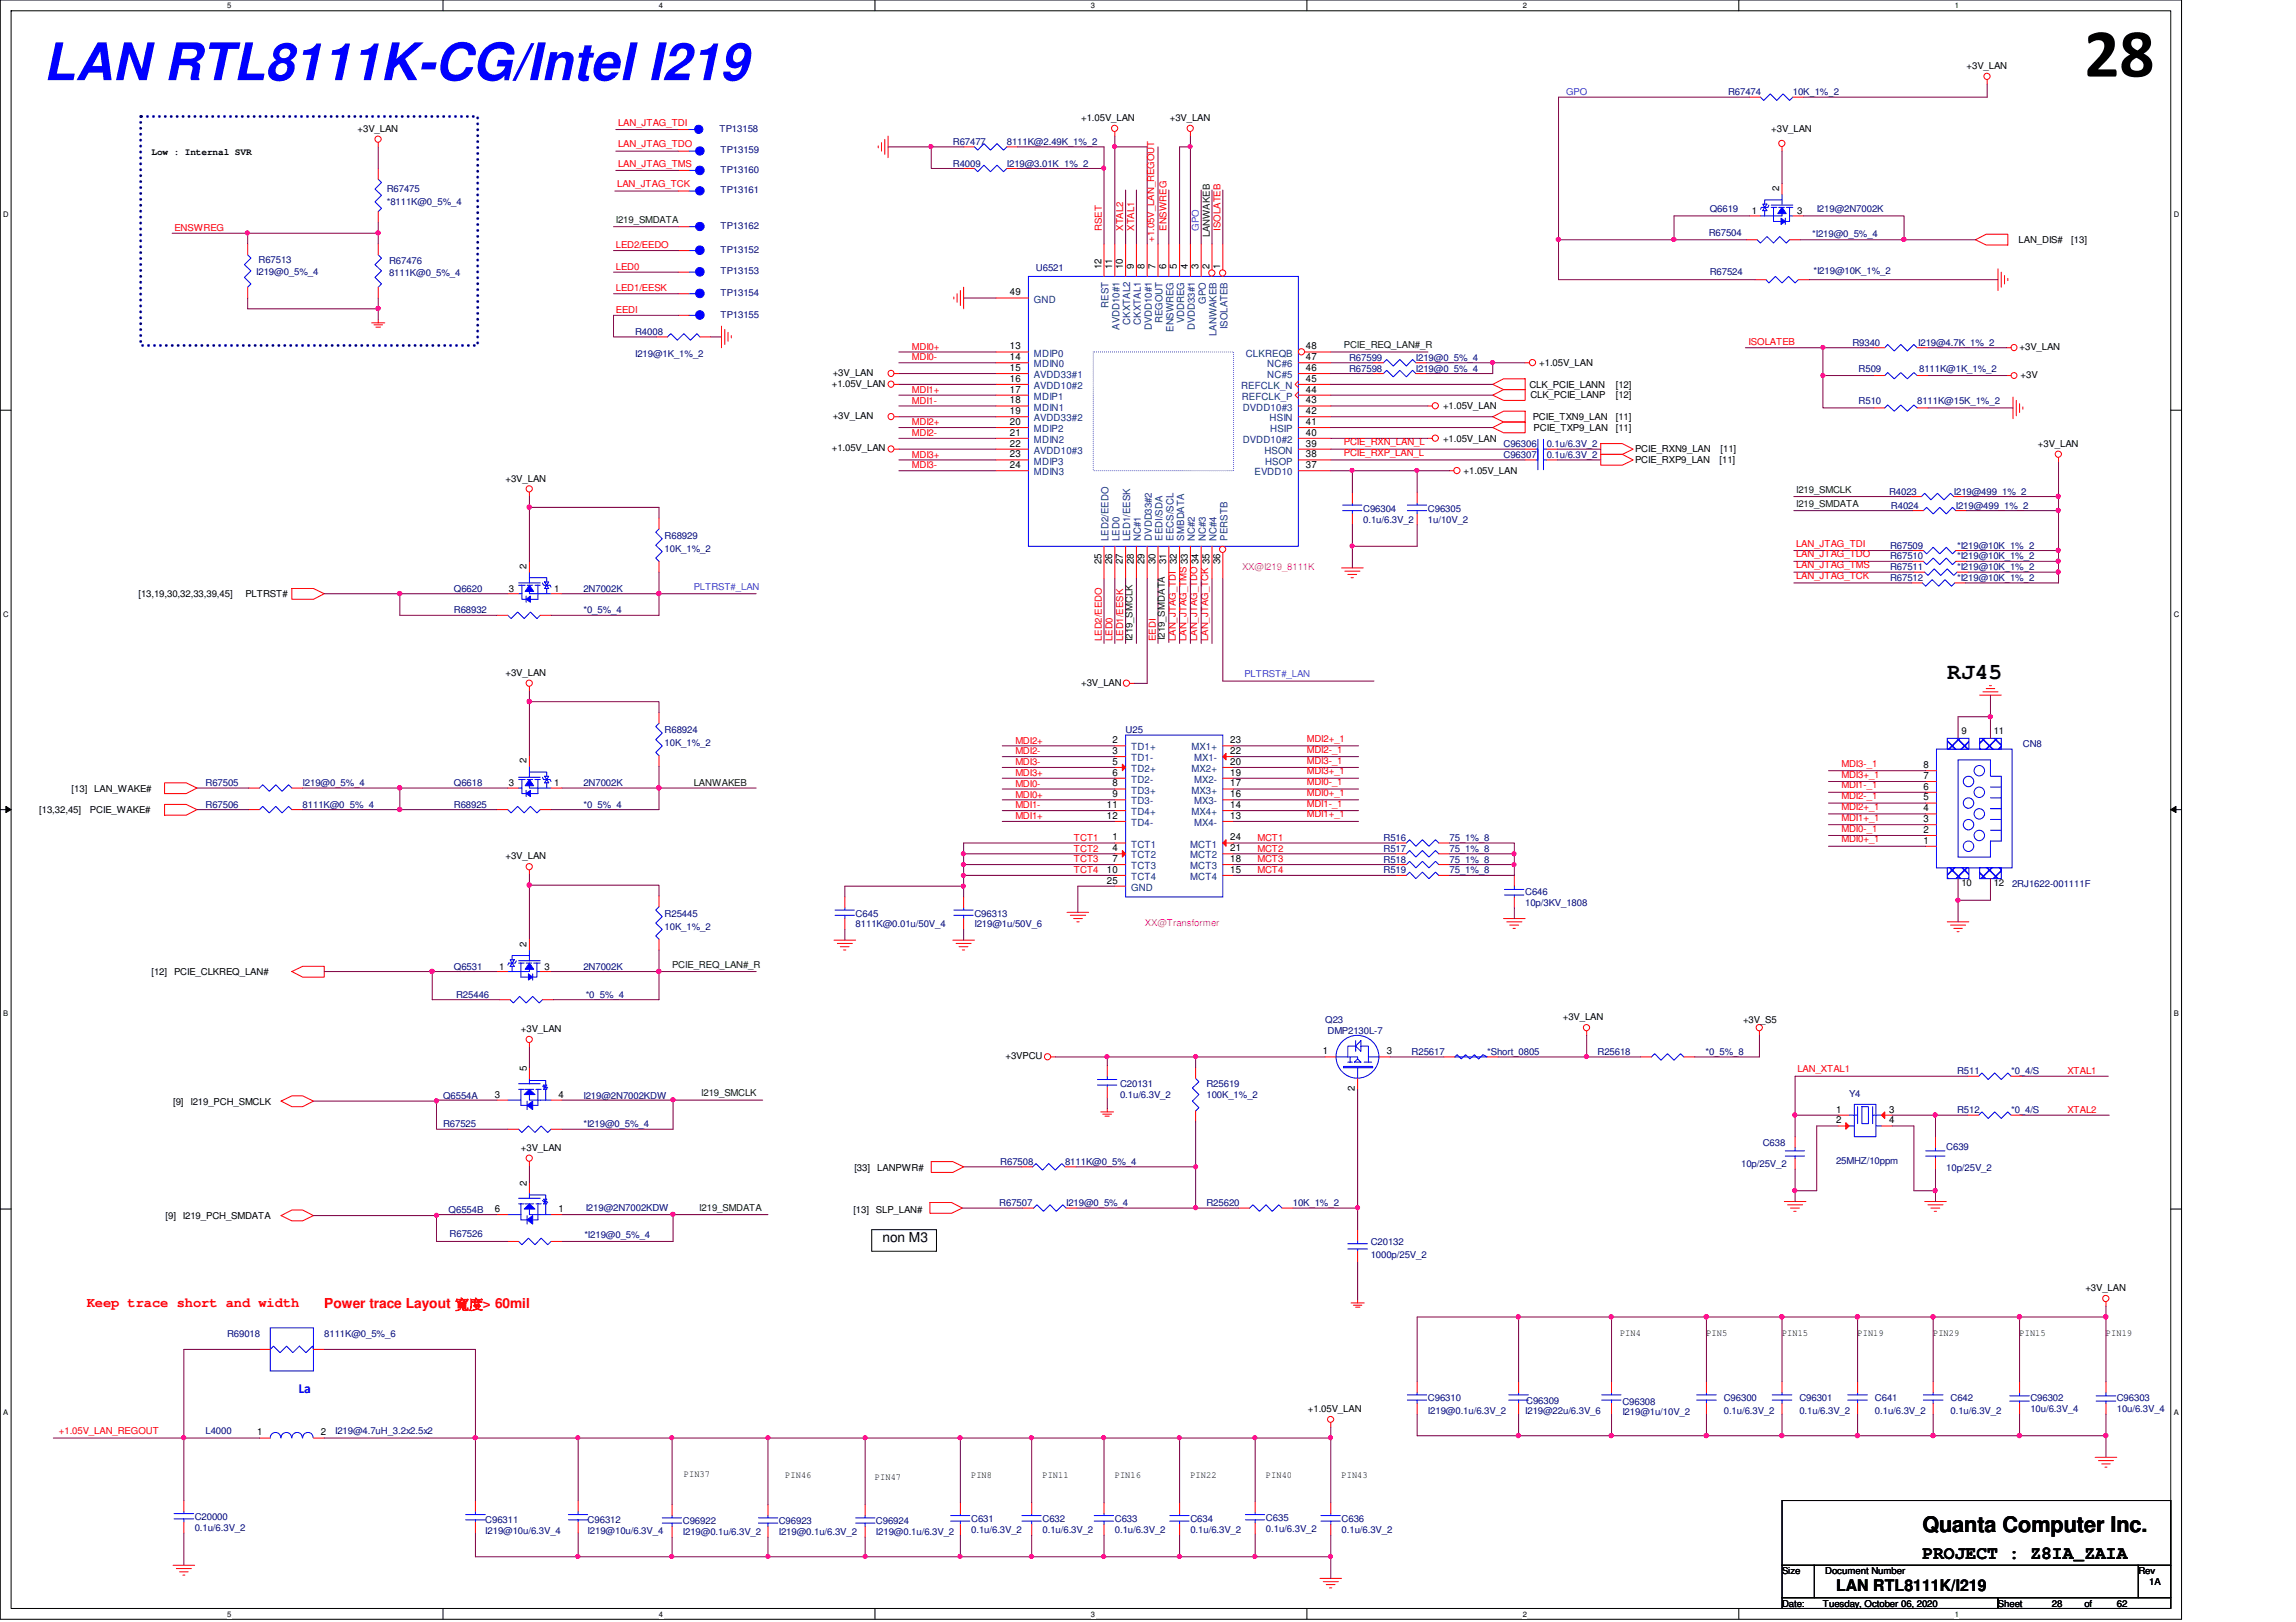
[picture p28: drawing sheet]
<svg xmlns="http://www.w3.org/2000/svg" width="297mm" height="210mm" viewBox="0 0 297 210" stroke-linecap="round" stroke-linejoin="round" font-family="sans-serif">
<defs><g id="words">
<text font-size="8.9" x="269.7" y="9.9">28</text>
<text font-size="6.7" fill="#00f" x="5.6" y="10.4">LAN RTL8111K-CG/Intel I219</text>
<text font-size="2.9" x="251.9" y="87.9">RJ45</text>
<text font-size="2.8" x="248.7" y="198.2">Quanta Computer Inc.</text>
<text font-size="2.4" x="248.7" y="201.7">PROJECT : Z8IA_ZAIA</text>
<text font-size="2.1" x="237.5" y="205.9">LAN RTL8111K/I219</text>
<text font-size="1.8" x="114.2" y="160.7">non M3</text>
<g font-size="1.8" fill="#f00">
<text x="11.2" y="169.2">Keep trace short and width</text>
<text x="41.9" y="169.3">Power trace Layout 寬寬&gt; 60mil</text>
</g>
<text font-size="1.8" fill="#00f" x="38.6" y="180.2">La</text>
<g font-size="1.3">
<text x="142.5" y="34.8" transform="rotate(-90 142.5 34.8)">12</text>
<text x="143.9" y="34.8" transform="rotate(-90 143.9 34.8)">11</text>
<text x="145.3" y="34.8" transform="rotate(-90 145.3 34.8)">10</text>
<text x="146.7" y="34.8" transform="rotate(-90 146.7 34.8)">9</text>
<text x="148.1" y="34.8" transform="rotate(-90 148.1 34.8)">8</text>
<text x="149.5" y="34.8" transform="rotate(-90 149.5 34.8)">7</text>
<text x="150.9" y="34.8" transform="rotate(-90 150.9 34.8)">6</text>
<text x="152.3" y="34.8" transform="rotate(-90 152.3 34.8)">5</text>
<text x="153.7" y="34.8" transform="rotate(-90 153.7 34.8)">4</text>
<text x="155.1" y="34.8" transform="rotate(-90 155.1 34.8)">3</text>
<text x="156.5" y="34.8" transform="rotate(-90 156.5 34.8)">2</text>
<text x="157.9" y="34.8" transform="rotate(-90 157.9 34.8)">1</text>
<text x="130.6" y="38.2">49</text>
<text x="130.6" y="45.2">13</text>
<text x="130.6" y="46.6">14</text>
<text x="168.9" y="45.2">48</text>
<text x="168.9" y="46.6">47</text>
<text x="130.6" y="48">15</text>
<text x="130.6" y="49.4">16</text>
<text x="130.6" y="50.8">17</text>
<text x="130.6" y="52.2">18</text>
<text x="130.6" y="53.6">19</text>
<text x="168.9" y="52.2">43</text>
<text x="168.9" y="50.8">44</text>
<text x="168.9" y="53.6">42</text>
<text x="168.9" y="48">46</text>
<text x="168.9" y="49.4">45</text>
<text x="130.6" y="55">20</text>
<text x="130.6" y="56.4">21</text>
<text x="130.6" y="57.8">22</text>
<text x="130.6" y="59.2">23</text>
<text x="168.9" y="56.4">40</text>
<text x="168.9" y="57.8">39</text>
<text x="168.9" y="59.2">38</text>
<text x="168.9" y="55">41</text>
<text x="130.6" y="60.6">24</text>
<text x="168.9" y="60.6">37</text>
<text x="142.5" y="73" transform="rotate(-90 142.5 73)">25</text>
<text x="143.9" y="73" transform="rotate(-90 143.9 73)">26</text>
<text x="145.3" y="73" transform="rotate(-90 145.3 73)">27</text>
<text x="146.7" y="73" transform="rotate(-90 146.7 73)">28</text>
<text x="148.1" y="73" transform="rotate(-90 148.1 73)">29</text>
<text x="149.5" y="73" transform="rotate(-90 149.5 73)">30</text>
<text x="150.9" y="73" transform="rotate(-90 150.9 73)">31</text>
<text x="152.3" y="73" transform="rotate(-90 152.3 73)">32</text>
<text x="157.9" y="73" transform="rotate(-90 157.9 73)">36</text>
<text x="143.9" y="96.2">2</text>
<text x="143.9" y="97.6">3</text>
<text x="143.9" y="99">5</text>
<text x="143.9" y="100.4">6</text>
<text x="143.9" y="101.8">8</text>
<text x="159.2" y="96.2">23</text>
<text x="159.2" y="97.6">22</text>
<text x="159.2" y="99">20</text>
<text x="159.2" y="100.4">19</text>
<text x="159.2" y="101.8">17</text>
<text x="248.8" y="99.4">8</text>
<text x="248.8" y="100.8">7</text>
<text x="143.2" y="104.6">11</text>
<text x="143.2" y="106">12</text>
<text x="143.9" y="103.2">9</text>
<text x="159.2" y="106">13</text>
<text x="159.2" y="104.6">14</text>
<text x="159.2" y="103.2">16</text>
<text x="248.8" y="102.2">6</text>
<text x="248.8" y="105">4</text>
<text x="248.8" y="103.6">5</text>
<text x="248.8" y="107.8">2</text>
<text x="248.8" y="106.4">3</text>
<text x="143.2" y="112.9">10</text>
<text x="143.9" y="108.8">1</text>
<text x="143.9" y="110.2">4</text>
<text x="143.9" y="111.5">7</text>
<text x="159.2" y="108.8">24</text>
<text x="159.2" y="110.2">21</text>
<text x="159.2" y="112.9">15</text>
<text x="159.2" y="111.5">18</text>
<text x="248.8" y="109.2">1</text>
<text x="143.2" y="114.3">25</text>
<text x="171.2" y="136.4">1</text>
<text x="179.4" y="136.4">3</text>
<text x="64" y="142">3</text>
<text x="68.2" y="138.6" transform="rotate(-90 68.2 138.6)">5</text>
<text x="72.3" y="142">4</text>
<text x="175.3" y="141.2" transform="rotate(-90 175.3 141.2)">2</text>
<text x="237.5" y="144">1</text>
<text x="244.4" y="144">3</text>
<text x="237.5" y="145.4">2</text>
<text x="244.4" y="145.4">4</text>
<text x="68.2" y="153.4" transform="rotate(-90 68.2 153.4)">2</text>
<text x="64" y="156.8">6</text>
<text x="72.3" y="156.8">1</text>
<text x="33.3" y="185.8">1</text>
<text x="41.5" y="185.8">2</text>
</g>
<g font-size="1.3" fill="#004080">
<text x="133.8" y="39.2">GND</text>
<text x="143.4" y="39.8" transform="rotate(-90 143.4 39.8)">REST</text>
<text x="150.4" y="41.8" transform="rotate(-90 150.4 41.8)">REGOUT</text>
<text x="153.2" y="41.8" transform="rotate(-90 153.2 41.8)">VDDREG</text>
<text x="156" y="39.3" transform="rotate(-90 156 39.3)">GPO</text>
<text x="133.8" y="46.1">MDIP0</text>
<text x="133.8" y="47.5">MDIN0</text>
<text x="144.8" y="42.7" transform="rotate(-90 144.8 42.7)">AVDD10#1</text>
<text x="146.2" y="42" transform="rotate(-90 146.2 42)">CKXTAL2</text>
<text x="147.6" y="42" transform="rotate(-90 147.6 42)">CKXTAL1</text>
<text x="149" y="42.7" transform="rotate(-90 149 42.7)">DVDD10#1</text>
<text x="151.8" y="43" transform="rotate(-90 151.8 43)">ENSWREG</text>
<text x="154.6" y="42.7" transform="rotate(-90 154.6 42.7)">DVDD33#1</text>
<text x="157.4" y="43.5" transform="rotate(-90 157.4 43.5)">LANWAKEB</text>
<text x="158.8" y="42.6" transform="rotate(-90 158.8 42.6)">ISOLATEB</text>
<text x="161.2" y="46.1">CLKREQB</text>
<text x="164" y="47.5">NC#6</text>
<text x="133.8" y="48.9">AVDD33#1</text>
<text x="133.8" y="50.3">AVDD10#2</text>
<text x="133.8" y="51.7">MDIP1</text>
<text x="133.8" y="53.1">MDIN1</text>
<text x="160.6" y="50.3">REFCLK_N</text>
<text x="160.7" y="51.7">REFCLK_P</text>
<text x="160.8" y="53.1">DVDD10#3</text>
<text x="164" y="48.9">NC#5</text>
<text x="133.8" y="55.9">MDIP2</text>
<text x="133.8" y="54.5">AVDD33#2</text>
<text x="133.8" y="57.3">MDIN2</text>
<text x="133.8" y="58.7">AVDD10#3</text>
<text x="160.8" y="57.3">DVDD10#2</text>
<text x="163.6" y="58.7">HSON</text>
<text x="164.3" y="54.5">HSIN</text>
<text x="164.3" y="55.9">HSIP</text>
<text x="133.8" y="60.1">MDIP3</text>
<text x="133.8" y="61.5">MDIN3</text>
<text x="162.3" y="61.5">EVDD10</text>
<text x="163.7" y="60.1">HSOP</text>
<text x="143.4" y="70" transform="rotate(-90 143.4 70)">LED2/EEDO</text>
<text x="144.8" y="70" transform="rotate(-90 144.8 70)">LED0</text>
<text x="146.2" y="70" transform="rotate(-90 146.2 70)">LED1/EESK</text>
<text x="147.6" y="70" transform="rotate(-90 147.6 70)">NC#1</text>
<text x="149" y="70" transform="rotate(-90 149 70)">DVDD33#2</text>
<text x="150.4" y="70" transform="rotate(-90 150.4 70)">EEDI/SDA</text>
<text x="151.8" y="70" transform="rotate(-90 151.8 70)">EECS/SCL</text>
<text x="153.2" y="70" transform="rotate(-90 153.2 70)">SMBDATA</text>
<text x="154.6" y="70" transform="rotate(-90 154.6 70)">NC#2</text>
<text x="156" y="70" transform="rotate(-90 156 70)">NC#3</text>
<text x="157.4" y="70" transform="rotate(-90 157.4 70)">NC#4</text>
<text x="158.8" y="70" transform="rotate(-90 158.8 70)">PERSTB</text>
<text x="146.3" y="97.1">TD1+</text>
<text x="146.3" y="98.5">TD1-</text>
<text x="146.3" y="99.9">TD2+</text>
<text x="146.3" y="101.3">TD2-</text>
<text x="154.1" y="97.1">MX1+</text>
<text x="154.1" y="99.9">MX2+</text>
<text x="154.5" y="98.5">MX1-</text>
<text x="154.5" y="101.3">MX2-</text>
<text x="146.3" y="102.7">TD3+</text>
<text x="146.3" y="104.1">TD3-</text>
<text x="146.3" y="105.5">TD4+</text>
<text x="146.3" y="106.9">TD4-</text>
<text x="154.1" y="105.5">MX4+</text>
<text x="154.1" y="102.7">MX3+</text>
<text x="154.5" y="106.9">MX4-</text>
<text x="154.5" y="104.1">MX3-</text>
<text x="146.3" y="109.7">TCT1</text>
<text x="146.3" y="111.1">TCT2</text>
<text x="146.3" y="112.5">TCT3</text>
<text x="146.3" y="113.9">TCT4</text>
<text x="154" y="109.7">MCT1</text>
<text x="154" y="111.1">MCT2</text>
<text x="154" y="113.9">MCT4</text>
<text x="154" y="112.5">MCT3</text>
<text x="146.3" y="115.3">GND</text>
</g>
<g font-size="1.2">
<text x="254.4" y="9">+3V_LAN</text>
<text x="46.3" y="17.1">+3V_LAN</text>
<text x="139.9" y="15.7">+1.05V_LAN</text>
<text x="151.3" y="15.7">+3V_LAN</text>
<text x="229.1" y="17.1">+3V_LAN</text>
<text x="19.6" y="20">Low : Internal SVR</text>
<text x="226.6" y="27.7">1</text>
<text x="230.2" y="24.7" transform="rotate(-90 230.2 24.7)">2</text>
<text x="232.5" y="27.7">3</text>
<text x="261.2" y="31.5">LAN_DIS#</text>
<text x="268" y="31.5">[13]</text>
<text x="199.1" y="47.4">+1.05V_LAN</text>
<text x="261.3" y="45.3">+3V_LAN</text>
<text x="107.6" y="50">+1.05V_LAN</text>
<text x="107.7" y="48.6">+3V_LAN</text>
<text x="186.7" y="53">+1.05V_LAN</text>
<text x="197.9" y="50.2">CLK_PCIE_LANN</text>
<text x="198" y="51.6">CLK_PCIE_LANP</text>
<text x="209" y="50.2">[12]</text>
<text x="209" y="51.6">[12]</text>
<text x="261.4" y="48.9">+3V</text>
<text x="107.6" y="58.4">+1.05V_LAN</text>
<text x="107.7" y="54.2">+3V_LAN</text>
<text x="186.7" y="57.1">+1.05V_LAN</text>
<text x="198.3" y="54.4">PCIE_TXN9_LAN</text>
<text x="198.4" y="55.8">PCIE_TXP9_LAN</text>
<text x="209" y="55.8">[11]</text>
<text x="209" y="54.4">[11]</text>
<text x="211.5" y="58.5">PCIE_RXN9_LAN</text>
<text x="211.5" y="59.9">PCIE_RXP9_LAN</text>
<text x="222.5" y="59.9">[11]</text>
<text x="222.6" y="58.5">[11]</text>
<text x="263.6" y="57.9">+3V_LAN</text>
<text x="65.4" y="62.3">+3V_LAN</text>
<text x="189.4" y="61.3">+1.05V_LAN</text>
<text x="17.9" y="77.3">[13,19,30,32,33,39,45]</text>
<text x="31.7" y="77.3">PLTRST#</text>
<text x="65.8" y="76.6">3</text>
<text x="68.1" y="73.6" transform="rotate(-90 68.1 73.6)">2</text>
<text x="71.7" y="76.6">1</text>
<text x="65.4" y="87.5">+3V_LAN</text>
<text x="139.9" y="88.7">+3V_LAN</text>
<text x="253.7" y="95">9</text>
<text x="257.9" y="95">11</text>
<text x="65.8" y="101.7">3</text>
<text x="68.1" y="98.8" transform="rotate(-90 68.1 98.8)">2</text>
<text x="71.7" y="101.7">1</text>
<text x="5.1" y="105.2">[13,32,45]</text>
<text x="9.3" y="102.4">[13]</text>
<text x="11.6" y="105.2">PCIE_WAKE#</text>
<text x="12.2" y="102.4">LAN_WAKE#</text>
<text x="65.4" y="111.2">+3V_LAN</text>
<text x="253.7" y="114.6">10</text>
<text x="257.9" y="114.6">12</text>
<text x="64.6" y="125.5">1</text>
<text x="68.1" y="122.5" transform="rotate(-90 68.1 122.5)">2</text>
<text x="70.4" y="125.5">3</text>
<text x="19.6" y="126.2">[12]</text>
<text x="22.5" y="126.2">PCIE_CLKREQ_LAN#</text>
<text x="67.4" y="133.6">+3V_LAN</text>
<text x="130.1" y="137.1">+3VPCU</text>
<text x="202.2" y="132">+3V_LAN</text>
<text x="225.5" y="132.3">+3V_S5</text>
<text x="22.4" y="143">[9]</text>
<text x="24.6" y="143">I219_PCH_SMCLK</text>
<text x="67.4" y="148.9">+3V_LAN</text>
<text x="110.5" y="151.6">[33]</text>
<text x="113.5" y="151.6">LANPWR#</text>
<text x="21.4" y="157.7">[9]</text>
<text x="23.7" y="157.7">I219_PCH_SMDATA</text>
<text x="110.4" y="156.9">[13]</text>
<text x="113.3" y="156.9">SLP_LAN#</text>
<text x="269.8" y="167.1">+3V_LAN</text>
<text x="209.6" y="172.8">PIN4</text>
<text x="220.8" y="172.8">PIN5</text>
<text x="230.5" y="172.8">PIN15</text>
<text x="240.3" y="172.8">PIN19</text>
<text x="250.1" y="172.8">PIN29</text>
<text x="261.3" y="172.8">PIN15</text>
<text x="272.5" y="172.8">PIN19</text>
<text x="169.2" y="182.8">+1.05V_LAN</text>
<text x="88.5" y="191.1">PIN37</text>
<text x="101.6" y="191.3">PIN46</text>
<text x="113.2" y="191.6">PIN47</text>
<text x="125.6" y="191.3">PIN8</text>
<text x="134.9" y="191.3">PIN11</text>
<text x="144.2" y="191.3">PIN16</text>
<text x="154" y="191.3">PIN22</text>
<text x="163.8" y="191.3">PIN40</text>
<text x="173.6" y="191.3">PIN43</text>
<text x="230.5" y="203.7">Size</text>
<text x="236.1" y="203.7">Document Number</text>
<text x="276.6" y="203.7">Rev</text>
<text x="230.5" y="207.9">Date:</text>
<text x="235.8" y="207.9">Tuesday, October 06, 2020</text>
<text x="258.5" y="207.9">Sheet</text>
<text x="265.5" y="207.9">28</text>
<text x="269.7" y="207.9">of</text>
<text x="273.9" y="207.9">62</text>
<text x="278" y="205.1">1A</text>
</g>
<g font-size="1.2" fill="#f00">
<text x="80" y="16.3">LAN_JTAG_TDI</text>
<text x="80" y="19">LAN_JTAG_TDO</text>
<text x="80" y="21.5">LAN_JTAG_TMS</text>
<text x="22.6" y="29.9">ENSWREG</text>
<text x="79.8" y="24.2">LAN_JTAG_TCK</text>
<text x="142.5" y="29.9" transform="rotate(-90 142.5 29.9)">RSET</text>
<text x="145.3" y="29.9" transform="rotate(-90 145.3 29.9)">XTAL2</text>
<text x="146.7" y="29.9" transform="rotate(-90 146.7 29.9)">XTAL1</text>
<text x="150.9" y="29.9" transform="rotate(-90 150.9 29.9)">ENSWREG</text>
<text x="157.9" y="29.9" transform="rotate(-90 157.9 29.9)">ISOLATEB</text>
<text x="79.7" y="32.1">LED2/EEDO</text>
<text x="79.7" y="34.9">LED0</text>
<text x="149.3" y="31.3" transform="rotate(-90 149.3 31.3)">+1.05V_LAN_REGOUT</text>
<text x="79.7" y="37.7">LED1/EESK</text>
<text x="79.7" y="40.5">EEDI</text>
<text x="118" y="45.3">MDI0+</text>
<text x="118" y="46.7">MDI0-</text>
<text x="226.2" y="44.7">ISOLATEB</text>
<text x="118" y="50.8">MDI1+</text>
<text x="118" y="52.2">MDI1-</text>
<text x="118" y="55">MDI2+</text>
<text x="118" y="56.4">MDI2-</text>
<text x="118" y="59.2">MDI3+</text>
<text x="173.9" y="57.6">PCIE_RXN_LAN_L</text>
<text x="173.9" y="59">PCIE_RXP_LAN_L</text>
<text x="118" y="60.6">MDI3-</text>
<text x="232.4" y="70.7">LAN_JTAG_TDI</text>
<text x="232.4" y="72.1">LAN_JTAG_TDO</text>
<text x="232.4" y="73.5">LAN_JTAG_TMS</text>
<text x="232.4" y="74.9">LAN_JTAG_TCK</text>
<text x="142.5" y="83" transform="rotate(-90 142.5 83)">LED2/EEDO</text>
<text x="143.9" y="83" transform="rotate(-90 143.9 83)">LED0</text>
<text x="145.3" y="83" transform="rotate(-90 145.3 83)">LED1/EESK</text>
<text x="149.5" y="83" transform="rotate(-90 149.5 83)">EEDI</text>
<text x="152.1" y="83" transform="rotate(-90 152.1 83)">LAN_JTAG_TDI</text>
<text x="153.5" y="83" transform="rotate(-90 153.5 83)">LAN_JTAG_TMS 33</text>
<text x="154.9" y="83" transform="rotate(-90 154.9 83)">LAN_JTAG_TDO 34</text>
<text x="156.3" y="83" transform="rotate(-90 156.3 83)">LAN_JTAG_TCK 35</text>
<text x="131.4" y="96.2">MDI2+</text>
<text x="131.4" y="97.6">MDI2-</text>
<text x="131.4" y="99">MDI3-</text>
<text x="131.4" y="100.4">MDI3+</text>
<text x="131.4" y="101.8">MDI0-</text>
<text x="169.1" y="96">MDI2+_1</text>
<text x="169.1" y="97.4">MDI2-_1</text>
<text x="169.1" y="98.8">MDI3-_1</text>
<text x="169.1" y="100.2">MDI3+_1</text>
<text x="169.1" y="101.6">MDI0-_1</text>
<text x="238.2" y="100.6">MDI3+_1</text>
<text x="238.2" y="99.2">MDI3-_1</text>
<text x="131.4" y="103.2">MDI0+</text>
<text x="131.4" y="104.6">MDI1-</text>
<text x="131.4" y="106">MDI1+</text>
<text x="169.1" y="103">MDI0+_1</text>
<text x="169.1" y="104.4">MDI1-_1</text>
<text x="169.1" y="105.8">MDI1+_1</text>
<text x="238.2" y="106.2">MDI1+_1</text>
<text x="238.2" y="102">MDI1-_1</text>
<text x="238.2" y="107.6">MDI0-_1</text>
<text x="238.2" y="103.4">MDI2-_1</text>
<text x="238.2" y="104.8">MDI2+_1</text>
<text x="138.9" y="111.6">TCT3</text>
<text x="138.9" y="110.2">TCT2</text>
<text x="138.9" y="108.8">TCT1</text>
<text x="138.9" y="113">TCT4</text>
<text x="162.7" y="108.8">MCT1</text>
<text x="162.7" y="110.2">MCT2</text>
<text x="162.7" y="111.6">MCT3</text>
<text x="162.7" y="113">MCT4</text>
<text x="238.2" y="109">MDI0+_1</text>
<text x="232.5" y="138.8">LAN_XTAL1</text>
<text x="267.5" y="139">XTAL1</text>
<text x="267.5" y="144">XTAL2</text>
<text x="7.6" y="185.6">+1.05V_LAN_REGOUT</text>
</g>
<g font-size="1.2" fill="#000080">
<text x="93.1" y="17.1">TP13158</text>
<text x="223.6" y="12.3">R67474</text>
<text x="231.9" y="12.3">10K_1%_2</text>
<text x="93.2" y="22.4">TP13160</text>
<text x="93.2" y="19.9">TP13159</text>
<text x="123.3" y="18.8">R67477</text>
<text x="123.3" y="21.5">R4009</text>
<text x="130.3" y="18.8">8111K@2.49K_1%_2</text>
<text x="130.3" y="21.5">I219@3.01K_1%_2</text>
<text x="50" y="24.9">R67475</text>
<text x="50" y="26.6">*8111K@0_5%_4</text>
<text x="93.2" y="25">TP13161</text>
<text x="93.2" y="29.6">TP13162</text>
<text x="221.2" y="27.4">Q6619</text>
<text x="235" y="27.4">I219@2N7002K</text>
<text x="33.1" y="35.6">I219@0_5%_4</text>
<text x="33.4" y="34">R67513</text>
<text x="50.3" y="34.1">R67476</text>
<text x="50.3" y="35.8">8111K@0_5%_4</text>
<text x="93.2" y="35.5">TP13153</text>
<text x="93.2" y="32.7">TP13152</text>
<text x="134" y="35.1">U6521</text>
<text x="221.1" y="30.5">R67504</text>
<text x="221.2" y="35.6">R67524</text>
<text x="234.4" y="30.6">*I219@0_5%_4</text>
<text x="234.6" y="35.5">*I219@10K_1%_2</text>
<text x="93.2" y="41.1">TP13155</text>
<text x="93.2" y="38.3">TP13154</text>
<text x="82.2" y="43.3">R4008</text>
<text x="82.2" y="46.1">I219@1K_1%_2</text>
<text x="174.5" y="46.7">R67599</text>
<text x="183.2" y="46.7">I219@0_5%_4</text>
<text x="239.6" y="44.7">R9340</text>
<text x="248.2" y="44.7">I219@4.7K_1%_2</text>
<text x="174.5" y="48.1">R67598</text>
<text x="183.2" y="48.1">I219@0_5%_4</text>
<text x="240.5" y="52.3">R510</text>
<text x="240.5" y="48.1">R509</text>
<text x="248" y="52.3">8111K@15K_1%_2</text>
<text x="248.3" y="48.1">8111K@1K_1%_2</text>
<text x="194.5" y="59.3">C96307</text>
<text x="194.5" y="57.9">C96306</text>
<text x="200.1" y="59.3">0.1u/6.3V_2</text>
<text x="200.1" y="57.9">0.1u/6.3V_2</text>
<text x="244.4" y="64">R4023</text>
<text x="244.6" y="65.8">R4024</text>
<text x="252.8" y="64">I219@499_1%_2</text>
<text x="253" y="65.8">I219@499_1%_2</text>
<text x="86" y="69.7">R68929</text>
<text x="86" y="71.4">10K_1%_2</text>
<text x="176.4" y="66.3">C96304</text>
<text x="176.4" y="67.6">0.1u/6.3V_2</text>
<text x="184.7" y="66.3">C96305</text>
<text x="184.7" y="67.6">1u/10V_2</text>
<text x="244.5" y="71">R67509</text>
<text x="253.2" y="71">*I219@10K_1%_2</text>
<text x="58.7" y="76.6">Q6620</text>
<text x="75.5" y="76.6">2N7002K</text>
<text x="244.5" y="75.2">R67512</text>
<text x="244.5" y="73.8">R67511</text>
<text x="244.5" y="72.4">R67510</text>
<text x="253.2" y="75.2">*I219@10K_1%_2</text>
<text x="253.2" y="73.8">*I219@10K_1%_2</text>
<text x="253.2" y="72.4">*I219@10K_1%_2</text>
<text x="58.7" y="79.4">R68932</text>
<text x="75.5" y="79.4">*0_5%_4</text>
<text x="86" y="94.9">R68924</text>
<text x="145.6" y="94.9">U25</text>
<text x="26.6" y="101.7">R67505</text>
<text x="39.2" y="101.7">I219@0_5%_4</text>
<text x="58.7" y="101.7">Q6618</text>
<text x="75.5" y="101.7">2N7002K</text>
<text x="86" y="96.6">10K_1%_2</text>
<text x="261.7" y="96.7">CN8</text>
<text x="26.6" y="104.5">R67506</text>
<text x="39.2" y="104.5">8111K@0_5%_4</text>
<text x="58.7" y="104.5">R68925</text>
<text x="75.5" y="104.5">*0_5%_4</text>
<text x="179" y="111.6">R518</text>
<text x="179" y="108.8">R516</text>
<text x="179" y="113">R519</text>
<text x="179" y="110.2">R517</text>
<text x="187.5" y="111.6">75_1%_8</text>
<text x="187.5" y="108.8">75_1%_8</text>
<text x="187.5" y="113">75_1%_8</text>
<text x="187.5" y="110.2">75_1%_8</text>
<text x="86" y="118.6">R25445</text>
<text x="110.7" y="118.6">C645</text>
<text x="126.1" y="118.6">C96313</text>
<text x="197.3" y="115.8">C646</text>
<text x="197.3" y="117.2">10p/3KV_1808</text>
<text x="260.3" y="114.9">2RJ1622-001111F</text>
<text x="58.7" y="125.5">Q6531</text>
<text x="75.5" y="125.5">2N7002K</text>
<text x="86" y="120.3">10K_1%_2</text>
<text x="110.7" y="120">8111K@0.01u/50V_4</text>
<text x="126.1" y="120">I219@1u/50V_6</text>
<text x="59" y="129.1">R25446</text>
<text x="75.8" y="129.1">*0_5%_4</text>
<text x="171.4" y="132.3">Q23</text>
<text x="171.7" y="133.9">DMP2130L-7</text>
<text x="182.6" y="136.5">R25617</text>
<text x="192.4" y="136.5">*Short_0805</text>
<text x="206.7" y="136.5">R25618</text>
<text x="220.6" y="136.5">*0_5%_8</text>
<text x="57.3" y="142.2">Q6554A</text>
<text x="75.5" y="142.2">I219@2N7002KDW</text>
<text x="144.9" y="140.7">C20131</text>
<text x="144.9" y="142.1">0.1u/6.3V_2</text>
<text x="156.1" y="140.7">R25619</text>
<text x="156.1" y="142.1">100K_1%_2</text>
<text x="239.2" y="141.9">Y4</text>
<text x="253.2" y="139">R511</text>
<text x="260.2" y="139">*0_4/S</text>
<text x="57.3" y="145.9">R67525</text>
<text x="75.5" y="145.9">*I219@0_5%_4</text>
<text x="228" y="148.3">C638</text>
<text x="251.8" y="148.8">C639</text>
<text x="253.2" y="144.1">R512</text>
<text x="260.2" y="144.1">*0_4/S</text>
<text x="129.4" y="150.7">R67508</text>
<text x="137.8" y="150.7">8111K@0_5%_4</text>
<text x="225.3" y="151">10p/25V_2</text>
<text x="237.5" y="150.6">25MHZ/10ppm</text>
<text x="251.8" y="151.6">10p/25V_2</text>
<text x="58" y="156.9">Q6554B</text>
<text x="58.2" y="160.1">R67526</text>
<text x="75.6" y="160.3">*I219@0_5%_4</text>
<text x="75.8" y="156.8">I219@2N7002KDW</text>
<text x="129.3" y="156.1">R67507</text>
<text x="137.9" y="156.1">I219@0_5%_4</text>
<text x="156.1" y="156.1">R25620</text>
<text x="167.3" y="156.1">10K_1%_2</text>
<text x="177.3" y="161.1">C20132</text>
<text x="177.3" y="162.8">1000p/25V_2</text>
<text x="29.4" y="173">R69018</text>
<text x="41.9" y="173">8111K@0_5%_6</text>
<text x="26.6" y="185.5">L4000</text>
<text x="43.3" y="185.5">I219@4.7uH_3.2x2.5x2</text>
<text x="184.7" y="181.4">C96310</text>
<text x="184.7" y="183">I219@0.1u/6.3V_2</text>
<text x="197.3" y="183">I219@22u/6.3V_6</text>
<text x="197.4" y="181.7">C96309</text>
<text x="209.9" y="181.8">C96308</text>
<text x="209.9" y="183.2">I219@1u/10V_2</text>
<text x="223" y="181.4">C96300</text>
<text x="223" y="183">0.1u/6.3V_2</text>
<text x="232.8" y="181.4">C96301</text>
<text x="232.8" y="183">0.1u/6.3V_2</text>
<text x="242.6" y="181.4">C641</text>
<text x="242.6" y="183">0.1u/6.3V_2</text>
<text x="252.3" y="181.4">C642</text>
<text x="252.3" y="183">0.1u/6.3V_2</text>
<text x="262.7" y="181.4">C96302</text>
<text x="262.7" y="182.8">10u/6.3V_4</text>
<text x="273.9" y="181.4">C96303</text>
<text x="273.9" y="182.8">10u/6.3V_4</text>
<text x="25.2" y="196.7">C20000</text>
<text x="62.8" y="197.1">C96311</text>
<text x="76" y="197.1">C96312</text>
<text x="88.3" y="197.3">C96922</text>
<text x="100.8" y="197.3">C96923</text>
<text x="113.3" y="197.3">C96924</text>
<text x="125.6" y="197">C631</text>
<text x="134.9" y="197">C632</text>
<text x="144.2" y="197">C633</text>
<text x="154" y="197">C634</text>
<text x="163.8" y="196.8">C635</text>
<text x="173.6" y="197">C636</text>
<text x="25.2" y="198.1">0.1u/6.3V_2</text>
<text x="62.8" y="198.5">I219@10u/6.3V_4</text>
<text x="76" y="198.5">I219@10u/6.3V_4</text>
<text x="88.3" y="198.7">I219@0.1u/6.3V_2</text>
<text x="100.8" y="198.7">I219@0.1u/6.3V_2</text>
<text x="113.3" y="198.7">I219@0.1u/6.3V_2</text>
<text x="125.6" y="198.4">0.1u/6.3V_2</text>
<text x="134.9" y="198.4">0.1u/6.3V_2</text>
<text x="144.2" y="198.4">0.1u/6.3V_2</text>
<text x="154" y="198.4">0.1u/6.3V_2</text>
<text x="163.8" y="198.2">0.1u/6.3V_2</text>
<text x="173.6" y="198.4">0.1u/6.3V_2</text>
</g>
<g font-size="1.2" fill="#8000ff">
<text x="202.6" y="12.3">GPO</text>
<text x="155.1" y="29.9" transform="rotate(-90 155.1 29.9)">GPO</text>
<text x="89.7" y="76.3">PLTRST#_LAN</text>
<text x="161" y="87.6">PLTRST#_LAN</text>
</g>
<g font-size="1.2" fill="#004000">
<text x="79.7" y="28.8">I219_SMDATA</text>
<text x="156.5" y="30.7" transform="rotate(-90 156.5 30.7)">LANWAKEB</text>
<text x="173.9" y="45">PCIE_REQ_LAN#_R</text>
<text x="232.4" y="63.8">I219_SMCLK</text>
<text x="232.4" y="65.6">I219_SMDATA</text>
<text x="146.5" y="83" transform="rotate(-90 146.5 83)">I219_SMCLK</text>
<text x="150.7" y="82.8" transform="rotate(-90 150.7 82.8)">I219_SMDATA</text>
<text x="89.7" y="101.7">LANWAKEB</text>
<text x="86.9" y="125.2">PCIE_REQ_LAN#_R</text>
<text x="90.7" y="141.9">I219_SMCLK</text>
<text x="90.5" y="156.7">I219_SMDATA</text>
</g>
<g font-size="1.2" fill="#f0f">
<text x="160.7" y="73.8">XX@I219_8111K</text>
<text x="148.1" y="119.9">XX@Transformer</text>
</g>
<g font-size="1">
<text x="29.4" y="1.1">5</text>
<text x="85.3" y="1.1">4</text>
<text x="141.1" y="1.1">3</text>
<text x="197" y="1.1">2</text>
<text x="252.9" y="1.1">1</text>
<text x=".4" y="28.1">D</text>
<text x="281.2" y="28.1">D</text>
<text x=".4" y="79.8">C</text>
<text x="281.2" y="79.8">C</text>
<text x=".4" y="131.5">B</text>
<text x="281.2" y="131.5">B</text>
<text x=".4" y="183.2">A</text>
<text x="281.2" y="183.2">A</text>
<text x="29.4" y="209.2">5</text>
<text x="85.3" y="209.2">4</text>
<text x="141.1" y="209.2">3</text>
<text x="197" y="209.2">2</text>
<text x="252.9" y="209.2">1</text>
</g>
</g></defs>
<path d="M0 0h282.2v209.5h-282.2zM1.4 1.4h279.4v206.8h-279.4z" fill="none" stroke="#000" stroke-width=".13"/>
<g fill="#fff">
<path d="M29.4 .2h.5v1.1h-.5z"/>
<path d="M29.4 208.3h.5v1.1h-.5z"/>
</g>
<path d="M57.3 0v1.4M57.3 208.2v1.3" fill="none" stroke="#000" stroke-width=".13"/>
<g fill="#fff">
<path d="M85.3 .2h.5v1.1h-.5z"/>
<path d="M85.3 208.3h.5v1.1h-.5z"/>
</g>
<path d="M113.2 0v1.4M113.2 208.2v1.3" fill="none" stroke="#000" stroke-width=".13"/>
<g fill="#fff">
<path d="M141.1 .2h.6v1.1h-.6z"/>
<path d="M141.1 208.3h.6v1.1h-.6z"/>
</g>
<path d="M169.1 0v1.4M169.1 208.2v1.3" fill="none" stroke="#000" stroke-width=".13"/>
<g fill="#fff">
<path d="M197 .2h.6v1.1h-.6z"/>
<path d="M197 208.3h.6v1.1h-.6z"/>
</g>
<path d="M225 0v1.4M225 208.2v1.3" fill="none" stroke="#000" stroke-width=".13"/>
<g fill="#fff">
<path d="M252.9 .2h.5v1.1h-.5z"/>
<path d="M252.9 208.3h.5v1.1h-.5z"/>
<path d="M.4 27.2h.7v1.1h-.7z"/>
<path d="M281.2 27.2h.7v1.1h-.7z"/>
<path d="M.4 78.9h.7v1.1h-.7z"/>
<path d="M281.2 78.9h.7v1.1h-.7z"/>
</g>
<path d="M0 53.1h1.4M280.8 53.1h1.4" fill="none" stroke="#000" stroke-width=".13"/>
<g fill="#fff">
<path d="M.4 130.6h.7v1.1h-.7z"/>
<path d="M281.2 130.6h.7v1.1h-.7z"/>
</g>
<path d="M0 104.8h1.4M.8 104.4l.6 .4-.6 .4zM280.8 104.8l.7-.4v.8zM280.8 104.8h1.4" fill="none" stroke="#000" stroke-width=".13"/>
<path d="M.8 104.4l.6 .4-.6 .4zM280.8 104.8l.7-.4v.8z" fill="#000"/>
<g fill="#fff">
<path d="M.4 182.3h.7v1.1h-.7z"/>
<path d="M281.2 182.3h.7v1.1h-.7z"/>
</g>
<path d="M0 156.5h1.4M112.8 159.1h8.4v2.8h-8.4zM280.8 156.5h1.4M230.5 194.2h50.3v8.4h-50.3zM230.5 202.6h4.2v4.2h-4.2zM230.5 206.8h28v1.4h-28zM234.7 202.6h41.9v4.2h-41.9zM258.5 206.8h22.3v1.4h-22.3zM276.6 202.6h4.2v4.2h-4.2z" fill="none" stroke="#000" stroke-width=".13"/>
<path d="M18.2 15.1h43.6v29.6h-43.6z" fill="none" stroke="#0000a0" stroke-width=".38" stroke-dasharray="0 .8"/>
<g fill="none" stroke="#f00" stroke-width=".13">
<path d="M48.9 18.5v.5M113.6 18.9v.2M114 18.5v1.1M114.5 18v2M114.9 17.6v2.8M144.2 17.1v.5M154 17.1v.5M230.5 19v.6M257.1 10.3v.6M123.4 38.4v.3M123.8 38v1.1M124.2 37.6v1.9"/>
<path d="M124.7 37.2v2.8M255.6 31l1.4-.7h2.8v1.4h-2.8zM258.5 34.8v2.8M258.9 35.2v2M259.3 35.6v1.1M259.8 36v.3M48.1 41.8h1.7M48.4 42h1.1M48.6 42.3h.6M48.9 41.4v.4M93.3 42.2v2.8M93.8 42.6v2"/>
<path d="M94.2 43v1.2M94.6 43.4v.3M115.7 48.3h.6M115.7 49.7h.6M115.7 53.9h.6M115.7 58.1h.6M184.7 52.5h.6M184.7 56.7h.6M193.1 49.7l1.4-.7h2.8v1.4h-2.8zM193.1 51.1l1.4-.7h2.8v1.4h-2.8zM193.1 53.9l1.4-.7h2.8v1.4h-2.8zM193.1 55.3l1.4-.7h2.8v1.4h-2.8z"/>
<path d="M197.3 46.9h.6M207.1 57.4h2.8l1.4 .7-1.4 .7h-2.8zM207.1 58.8h2.8l1.4 .7-1.4 .7h-2.8zM259.6 45h.6M259.6 48.6h.6M260.4 51.4v2.8M260.9 51.8v2M261.3 52.2v1.2M261.7 52.7v.3M266.3 59.2v.6M37.8 76.2h2.8l1.3 .6-1.3 .8h-2.8zM68.5 63.7v.6"/>
<path d="M173.6 73.5h2.8M174 73.9h1.9M174.4 74.3h1.1M174.8 74.8h.3M187.5 60.9h.6M68.5 88.9v.5M146.2 88.4h.5M256.1 90h2.8M256.5 89.5h2M257 89.1h1.1M257.4 88.7h.2M21.3 101.3h2.8l1.4 .7-1.4 .7h-2.8z"/>
<path d="M21.3 104.1h2.8l1.4 .7-1.4 .7h-2.8zM68.5 112.6v.6M138 118.1h2.8M138.5 118.4h2M138.9 118.9h1.1M139.3 119.3h.3M194.5 118.9h2.8M194.9 119.3h2M195.3 119.7h1.2M251.9 119.3h2.8M252.3 119.7h2M37.8 125.7l1.4-.6h2.7v1.3h-2.7z"/>
<path d="M68.5 135v.5M107.9 121.7h2.8M108.3 122.1h2M108.7 122.5h1.2M109.1 122.9h.3M123.3 121.7h2.8M123.7 122.1h1.9M124.1 122.5h1.1M124.5 122.9h.3M136 136.8h.5M195.7 120.1h.3M205.3 133.4v.6"/>
<path d="M227.6 133.4v.6M252.8 120.1h1.1M253.2 120.6h.2M36.4 142.5l1.4-.7h1.4l1.4 .7-1.4 .7h-1.4zM36.4 157.3l1.4-.7h1.4l1.4 .7-1.4 .7h-1.4zM68.5 150.3v.6M120.3 155.6h2.8l1.4 .7-1.4 .7h-2.8zM120.5 150.3h2.8l1.4 .7-1.4 .7h-2.8zM142.4 143.9h1.7M142.7 144.2h1.1M143 144.4h.5M143.3 143.5v.4"/>
<path d="M230.8 155.5h2.8M231.3 155.9h1.9M231.6 156.3h1.2M232.1 156.8h.3M249 155.5h2.8M249.4 155.9h2M249.8 156.3h1.1M250.2 156.8h.3M174.8 168.6h1.7M175.1 168.9h1.1M175.4 169.2h.5M175.6 168.2v.4"/>
<path d="M272.5 168.5v.5M172.2 184.1v.6M271.1 188.6h2.8M271.5 189h1.9M271.9 189.4h1.1M272.3 189.9h.3M22.4 202.6h2.8M22.8 203h2M23.2 203.4h1.1M23.7 203.8h.2M170.8 204.3h2.8M171.2 204.7h1.9"/>
<path d="M171.6 205.1h1.1M172 205.5h.3"/>
<circle cx="48.9" cy="18" r=".4"/>
<circle cx="144.2" cy="16.6" r=".4"/>
<circle cx="154" cy="16.6" r=".4"/>
<circle cx="230.5" cy="18.6" r=".4"/>
<circle cx="257.1" cy="9.9" r=".4"/>
<circle cx="115.3" cy="58.1" r=".39"/>
<circle cx="115.3" cy="53.9" r=".39"/>
<circle cx="115.3" cy="48.3" r=".39"/>
<circle cx="115.3" cy="49.7" r=".39"/>
<circle cx="185.7" cy="52.5" r=".4"/>
<circle cx="185.7" cy="56.7" r=".4"/>
<circle cx="198.3" cy="46.9" r=".4"/>
<circle cx="260.5" cy="45" r=".39"/>
<circle cx="260.6" cy="48.6" r=".38"/>
<circle cx="266.3" cy="58.8" r=".4"/>
<circle cx="68.5" cy="63.3" r=".4"/>
<circle cx="188.5" cy="60.9" r=".4"/>
<circle cx="68.5" cy="88.4" r=".4"/>
<circle cx="145.7" cy="88.4" r=".4"/>
<circle cx="68.5" cy="112.2" r=".4"/>
<circle cx="68.5" cy="134.5" r=".4"/>
<circle cx="135.5" cy="136.8" r=".4"/>
<circle cx="205.2" cy="133" r=".4"/>
<circle cx="227.6" cy="133" r=".4"/>
<circle cx="68.5" cy="149.9" r=".4"/>
<circle cx="272.4" cy="168" r=".4"/>
<circle cx="172.2" cy="183.7" r=".39"/>
</g>
<path d="M68.5 75.7l.5 .8h-1.1z" fill="#00f"/>
<path d="M68.5 75.7l.5 .8h-1.1z" fill="none" stroke="#00f" stroke-width=".13"/>
<path d="M68.1 77.6l.5-.5v.8z" fill="#00f"/>
<g fill="none" stroke="#00f" stroke-width=".13">
<path d="M126.1 19l.4 .4 .8-.8 .8 .8 .9-.8 .8 .8 .5-.4M227.7 12.6l.5 .4 .8-.9 .9 .9 .8-.9 .8 .9 .4-.4M228.5 36.2l.4 .4 .8-.8 .8 .8 .9-.8 .8 .8 .5-.4M243.8 52.8l.4-.4 .9 .8 .8-.8 .9 .8 .8-.8 .4 .4M65.7 79.6l.4 .5 .9-.9 .8 .9 .8-.9 .9 .9 .4-.5M67.1 75.4h2.8M67.1 76.8h.4M67.1 75.7h.8M67.5 75.7v1.9h.6M68.1 77.6l.5-.5v.8zM68.1 77.1v.8M68.2 75.7h.7"/>
<path d="M68.5 74v1.4M68.5 74.8h2.2v.5M68.5 76.5v.3h2.8M69.2 75.7h.7M69.6 75.7v1.9h-1M70.2 75.4l.1 .3h.9l.1 .3M70.4 75.3h.6l-.3 .4zM70.7 75.7l.3 .5h-.6zM70.7 76.2v.6M33.6 104.8l.4-.4 .8 .8 .9-.8 .8 .8 .8-.8 .5 .4M33.6 102l.4-.4 .8 .8 .9-.8 .8 .8 .8-.8 .5 .4M123.4 118.4h2.5"/>
<path d="M123.4 117.8h2.5M124.7 117.5v.3M124.7 118.4v.5M181.9 111.9l.5-.4 .8 .8 .8-.8 .9 .8 .8-.8 .4 .4M66 129.4l.4 .4 .8-.9 .9 .9 .8-.9 .9 .9 .4-.4M133.7 156.3l.5-.4 .8 .9 .8-.9 .8 .9 .9-.9 .4 .4M249.1 148.9h2.5M249.1 149.6h2.5M250.4 149.6v.3M250.4 148.5v.4M22.5 196.6h2.6M22.5 195.9h2.6"/>
<path d="M23.8 195.6v.3M23.8 196.6v.4M151.3 196.8h2.5M151.3 196.1h2.5M152.6 195.9v.2M152.6 196.9v.4M170.9 196.8h2.5M170.9 196.1h2.5M172.2 195.9v.2M172.2 196.9v.4M207.2 181.2h2.5M207.2 180.5h2.5"/>
<path d="M208.5 180.2v.3M208.5 181.2v.4M239.1 181.2h2.5M239.1 180.5h2.5M240.3 180.2v.3M240.3 181.2v.4M260 180.6h2.5M260 181.3h2.5M261.3 181.3v.3M261.3 180.2v.4M271.2 180.6h2.5M271.2 181.3h2.5"/>
<path d="M272.5 181.3v.3M272.5 180.2v.4"/>
</g>
<g fill="none" stroke="#f00" stroke-width=".13">
<path d="M124.7 19h1.4M130.3 19h1.4M226.4 12.6h1.3M231.9 12.6h1.4M227.1 36.2h1.4M232.7 36.2h1.4M242.4 52.8h1.4M248 52.8h1.4M64.3 79.6h1.4M65.7 76.8h1.4M68.5 72.6v1.4M69.9 79.6h1.4"/>
<path d="M71.3 76.8h1.4M32.2 104.8h1.4M32.2 102h1.4M37.8 104.8h1.4M37.8 102h1.4M124.7 116.1v1.4M124.7 118.9v1.4M180.5 111.9h1.4M186.1 111.9h1.4M64.6 129.4h1.4M70.2 129.4h1.4M132.3 156.3h1.4"/>
<path d="M137.9 156.3h1.4M250.4 149.9v1.4M250.4 147.1v1.4M208.5 178.8v1.4M240.3 178.8v1.4M261.3 178.8v1.4M272.5 178.8v1.4M23.8 194.2v1.4M23.8 197v1.4M152.6 194.5v1.4M152.6 197.3v1.4M172.2 194.5v1.4"/>
<path d="M172.2 197.3v1.4M208.5 181.6v1.4M240.3 181.6v1.4M261.3 181.6v1.4M272.5 181.6v1.4"/>
</g>
<circle cx="90.5" cy="40.8" r=".56" fill="#00f"/>
<g fill="none" stroke="#00f" stroke-width=".13">
<path d="M89.2 40.8h.8"/>
<circle cx="90.5" cy="40.8" r=".56"/>
</g>
<path d="M87.8 40.8h1.4" fill="none" stroke="#f00" stroke-width=".13"/>
<circle cx="90.5" cy="22.1" r=".56" fill="#00f"/>
<g fill="none" stroke="#00f" stroke-width=".13">
<path d="M89.2 22.1h.8M227.3 31l.4 .5 .9-.9 .8 .9 .8-.9 .9 .9 .4-.5M198.7 59.5h.3M199 58.3v2.5M199.7 58.3v2.5M199.7 59.5h.4M133.6 151l.4-.4 .9 .8 .8-.8 .8 .8 .9-.8 .4 .4M174.4 161h2.5M174.4 161.6h2.5M175.6 161.6v.3M175.6 160.5v.5"/>
<circle cx="90.5" cy="22.1" r=".56"/>
</g>
<path d="M87.8 22.1h1.4M225.9 31h1.4M231.5 31h1.4M197.3 59.5h1.4M200.1 59.5h1.4M132.2 151h1.4M137.8 151h1.4M175.6 159.1v1.4M175.6 161.9v1.4" fill="none" stroke="#f00" stroke-width=".13"/>
<path d="M67.8 156.5l.7-.7 .7 .7z" fill="#00f"/>
<path d="M67.8 156.5l.7-.7 .7 .7z" fill="none" stroke="#00f" stroke-width=".13"/>
<path d="M68.2 157.9l.7-.6v1.1z" fill="#00f"/>
<g fill="none" stroke="#00f" stroke-width=".13">
<path d="M145.6 95.1h12.6v21h-12.6zM154.7 139.6l.4 .4-.8 .8 .8 .8-.8 .9 .8 .8-.4 .5M65.7 157.2h1.7M67.1 155.1h2.8M67.1 155.8h.7M67.4 155.8v2.1h.8M67.9 155.8h1.1M68.2 157.3v1.1M68.2 157.9l.7-.6v1.1zM68.5 156.5v.7h2.8M68.5 154.4v.7M68.5 154.6h2.1v.6"/>
<path d="M69.3 155.8h.7M69.6 155.8v2.1h-.7M70.2 155.4l.1 .1h.4l.2 .1M70.3 155.2l.4 .6h-.4l.4-.6zM70.6 155.8v1.4"/>
</g>
<path d="M144.2 96.5h1.4M144.2 97.9h1.4M144.2 109.1h1.4M154.7 138.2v1.4M64.3 157.2h1.4M68.5 153v1.4M71.3 157.2h1.4M154.7 143.8v1.4" fill="none" stroke="#f00" stroke-width=".13"/>
<path d="M145.2 98.9l.4 .4-.4 .4z" fill="#f00"/>
<path d="M144.2 99.3h1.4M145.2 98.9l.4 .4-.4 .4zM144.2 100.7h1.4" fill="none" stroke="#f00" stroke-width=".13"/>
<path d="M145.2 110.1l.4 .4-.4 .4z" fill="#f00"/>
<path d="M144.2 110.5h1.4M145.2 110.1l.4 .4-.4 .4z" fill="none" stroke="#f00" stroke-width=".13"/>
<path d="M158.2 109.1l.4-.4v.8z" fill="#f00"/>
<path d="M158.2 96.5h1.4M158.2 109.1l.4-.4v.8zM158.2 109.1h1.4" fill="none" stroke="#f00" stroke-width=".13"/>
<path d="M158.2 97.9l.4-.4v.8z" fill="#f00"/>
<g fill="none" stroke="#f00" stroke-width=".13">
<path d="M85.3 72.6v1.4M85.3 67.1v1.4M158.2 97.9l.4-.4v.8zM158.2 97.9h1.4M158.2 99.3h1.4M144.2 111.9h1.4M144.2 102.1h1.4M144.2 103.5h1.4M144.2 113.3h1.4M144.2 104.9h1.4M144.2 106.3h1.4M144.2 114.7h1.4"/>
<path d="M158.2 110.5h1.4M158.2 100.7h1.4M158.2 106.3h1.4M158.2 104.9h1.4M158.2 113.3h1.4M158.2 103.5h1.4M158.2 102.1h1.4M158.2 111.9h1.4M160.3 156.3h1.4M165.9 156.3h1.4M232.2 149.9v1.4M232.2 147.1v1.4"/>
<path d="M65.7 160.7h1.4M71.3 160.7h1.4M220.8 178.8v1.4M111.9 194.7v1.4M111.9 197.5v1.4M133.5 194.5v1.4M133.5 197.3v1.4M220.8 181.6v1.4"/>
</g>
<g fill="none" stroke="#00f" stroke-width=".13">
<path d="M85.3 68.5l-.5 .4 .9 .8-.9 .9 .9 .8-.9 .8 .5 .4M161.7 156.3l.4-.4 .8 .9 .9-.9 .8 .9 .8-.9 .5 .4M231 148.9h2.5M231 149.6h2.5M232.2 149.6v.3M232.2 148.5v.4M67.1 160.7l.4 .4 .9-.9 .8 .9 .8-.9 .9 .9 .4-.4M110.7 197.1h2.5M110.7 196.4h2.5M111.9 196.1v.3M111.9 197.1v.4M132.2 196.8h2.5"/>
<path d="M132.2 196.1h2.5M133.5 195.9v.2M133.5 196.9v.4M219.5 181.2h2.5M219.5 180.5h2.5M220.8 180.2v.3M220.8 181.2v.4"/>
</g>
<path d="M68.5 124.6l.5 .8h-1.1z" fill="#00f"/>
<path d="M68.5 124.6l.5 .8h-1.1z" fill="none" stroke="#00f" stroke-width=".13"/>
<path d="M68.4 126l.5 .4-.5 .4z" fill="#00f"/>
<g fill="none" stroke="#00f" stroke-width=".13">
<path d="M66 124.2h.5l-.3 .4zM66.2 124.6l.3 .5h-.5zM66.2 125.1v.6M66.8 124.3l-.1 .3h-.9l-.1 .3M67.1 124.6h.7M67.1 124.3h2.8M67.4 124.6v1.8h1M68.1 124.6h.7M68.4 126l.5 .4-.5 .4zM68.5 122.9v1.4M68.5 123.7h-2.3v.5M68.5 125.4v.3h-2.8"/>
<path d="M68.9 126v.8M69 124.6h.9M69.5 125.7h.4M69.5 124.6v1.8h-.6"/>
</g>
<path d="M64.3 125.7h1.4M68.5 121.5v1.4M69.9 125.7h1.4" fill="none" stroke="#f00" stroke-width=".13"/>
<path d="M230.5 26.8l.6 .8h-1.1z" fill="#00f"/>
<path d="M230.5 26.8l.6 .8h-1.1z" fill="none" stroke="#00f" stroke-width=".13"/>
<path d="M230.4 28.2l.6 .5-.6 .3z" fill="#00f"/>
<g fill="none" stroke="#00f" stroke-width=".13">
<path d="M48.9 23.2l.5 .4-.9 .9 .9 .8-.9 .8 .9 .9-.5 .4M228 26.4h.6l-.3 .4zM228.3 26.8l.3 .5h-.6zM228.3 27.3v.6M228.9 26.5l-.2 .3h-.8l-.2 .3M229.1 26.8h.8M229.1 26.5h2.8M229.4 26.8v1.9h1M230.1 26.8h.7M230.4 28.2l.6 .5-.6 .3zM230.5 25.1v1.4M230.5 25.9h-2.2v.5"/>
<path d="M230.5 27.6v.3h-2.8M231 28.2v.8M231.1 26.8h.8M231.5 26.8v1.9h-.5M231.5 27.9h.4M229.3 181.2h2.5M229.3 180.5h2.5M230.5 180.2v.3M230.5 181.2v.4"/>
</g>
<path d="M48.9 21.8v1.4M48.9 27.4v1.4M226.4 27.9h1.3M230.5 23.7v1.4M231.9 27.9h1.4M230.5 178.8v1.4M230.5 181.6v1.4" fill="none" stroke="#f00" stroke-width=".13"/>
<circle cx="90.5" cy="35.2" r=".56" fill="#00f"/>
<g fill="none" stroke="#00f" stroke-width=".13">
<path d="M89.2 35.2h.8M126.1 21.8l.4 .4 .8-.8 .8 .8 .9-.8 .8 .8 .5-.4M36.3 186.1a.68 .68 0 0 0-.7-.7 .68 .68 0 0 0-.6 .7M37.7 186.1a.68 .68 0 0 0-.7-.7 .68 .68 0 0 0-.6 .7M39.1 186.1a.68 .68 0 0 0-.7-.7 .68 .68 0 0 0-.6 .7M40.5 186.1a.68 .68 0 0 0-.7-.7 .68 .68 0 0 0-.6 .7M85.7 197.1h2.5M85.7 196.4h2.5M86.9 196.1v.3M86.9 197.1v.4"/>
<circle cx="90.5" cy="35.2" r=".56"/>
</g>
<path d="M87.8 35.2h1.4M124.7 21.8h1.4M130.3 21.8h1.4M33.6 186.1h1.4M40.6 186.1h1.3M86.9 194.7v1.4M86.9 197.5v1.4" fill="none" stroke="#f00" stroke-width=".13"/>
<circle cx="90.6" cy="24.7" r=".55" fill="#00f"/>
<g fill="none" stroke="#00f" stroke-width=".13">
<path d="M89.2 24.7h.8M243.8 45l.4-.4 .9 .8 .8-.8 .9 .8 .8-.8 .4 .4M108 118.4h2.5M108 117.8h2.5M109.3 117.5v.3M109.3 118.4v.5M181.9 109.1l.5-.4 .8 .8 .8-.8 .9 .8 .8-.8 .4 .4M181.9 113.3l.5-.4 .8 .8 .8-.8 .9 .8 .8-.8 .4 .4M142 139.7h2.5M143.3 139.3v.4M142 140.4h2.5M143.3 140.4v.3"/>
<path d="M60.2 196h2.6M60.2 196.7h2.6M61.5 196.7v.3M61.5 195.6v.4"/>
<circle cx="90.6" cy="24.7" r=".55"/>
</g>
<g fill="none" stroke="#f00" stroke-width=".13">
<path d="M87.8 24.7h1.4M242.4 45h1.4M248 45h1.4M109.3 116.1v1.4M109.3 118.9v1.4M180.5 109.1h1.4M180.5 113.3h1.4M186.1 109.1h1.4M186.1 113.3h1.4M143.3 137.9v1.4M143.3 140.7v1.4M61.5 197v1.4"/>
<path d="M61.5 194.2v1.4"/>
</g>
<path d="M68.5 100.9l.5 .8h-1.1z" fill="#00f"/>
<path d="M68.5 100.9l.5 .8h-1.1z" fill="none" stroke="#00f" stroke-width=".13"/>
<path d="M68.1 102.7l.5-.4v.8z" fill="#00f"/>
<g fill="none" stroke="#00f" stroke-width=".13">
<path d="M133.1 35.8h34.9v34.9h-34.9zM68.5 99.2v1.4M68.5 99.9h2.2v.6M67.1 100.6h2.8M67.1 102h.4M67.1 100.9h.8M67.5 100.9v1.8h.6M68.1 102.7l.5-.4v.8zM68.1 102.3v.8M68.2 100.9h.7M68.5 101.7v.3h2.8M69.2 100.9h.7"/>
<path d="M69.6 100.9v1.8h-1M70.2 100.6l.1 .3h.9l.1 .2M70.4 100.5h.6l-.3 .4zM70.7 100.9l.3 .4h-.6zM70.7 101.3v.7M85.3 117.3l-.5 .5 .9 .8-.9 .9 .9 .8-.9 .8 .5 .4"/>
</g>
<g fill="none" stroke="#f00" stroke-width=".13">
<path d="M128.9 48.3h4.2M128.9 45.6h4.2M128.9 46.9h4.2M128.9 49.7h4.2M128.9 51.1h4.2M128.9 55.3h4.2M128.9 52.5h4.2M128.9 53.9h4.2M168 55.3h4.2M168 53.9h4.2M142.8 70.7v4.2M144.2 70.7v4.2"/>
<path d="M147 70.7v4.2M148.4 70.7v4.2M149.8 70.7v4.2M151.2 70.7v4.2M152.6 70.7v4.2M68.5 97.8v1.4M65.7 102h1.4M71.3 102h1.4M85.3 116v1.3M85.3 121.5v1.4"/>
</g>
<path d="M141.4 45.6h18.2v15.3h-18.2z" fill="none" stroke="#00f" stroke-width=".13" stroke-dasharray="0 .3"/>
<circle cx="168.4" cy="45.5" r=".4" fill="#fff"/>
<g fill="none" stroke="#f00" stroke-width=".13">
<path d="M128.9 38.6h4.2M142.8 31.6v4.2M144.2 31.6v4.2M145.6 31.6v4.2M147 31.6v4.2M148.4 31.6v4.2M149.8 31.6v4.2M151.2 31.6v4.2M152.6 31.6v4.2M154 31.6v4.2M155.4 31.6v4.2M168 46.9h4.2"/>
<path d="M168 48.3h4.2M168 50.7l-.4 .4 .4 .5M168 51.1h4.2M168 52.5h4.2M168 49.3l-.4 .4 .4 .5M168 49.7h4.2M168.8 45.6h3.4M145.6 70.7v4.2"/>
<circle cx="168.4" cy="45.5" r=".4"/>
</g>
<circle cx="156.8" cy="35.3" r=".4" fill="#fff"/>
<g fill="none" stroke="#f00" stroke-width=".13">
<path d="M156.8 31.6v3.3"/>
<circle cx="156.8" cy="35.3" r=".4"/>
</g>
<circle cx="158.2" cy="35.3" r=".4" fill="#fff"/>
<g fill="none" stroke="#f00" stroke-width=".13">
<path d="M158.2 31.6v3.3M128.9 56.7h4.2M128.9 58.1h4.2M128.9 59.5h4.2M128.9 60.9h4.2M154 70.7v4.2M155.4 70.7v4.2M156.8 70.7v4.2"/>
<circle cx="158.2" cy="35.3" r=".4"/>
</g>
<circle cx="158.2" cy="71.1" r=".4" fill="#fff"/>
<g fill="none" stroke="#f00" stroke-width=".13">
<path d="M168 56.7h4.2M168 58.1h4.2M168 59.5h4.2M158.2 71.5v3.4M168 60.9h4.2M247.4 71.2h1.4M253 71.2h1.4M65.7 146.1h1.4M71.3 146.1h1.4M237.8 144.3h1.4M243.4 145.7h1.4"/>
<circle cx="158.2" cy="71.1" r=".4"/>
</g>
<path d="M248.8 71.2l.5 .5 .8-.9 .8 .9 .9-.9 .8 .9 .4-.5M67.1 146.1l.4 .5 .9-.9 .8 .9 .8-.9 .9 .9 .4-.5M239.2 144.3h1.1M239.2 145.7h.7M239.9 142.9h2.8v4.2h-2.8zM240.3 143.2v2.2M240.9 143.2h.8v2.2h-.8zM242.3 144.3h1.1M242.3 143.2v2.2M242.7 145.7h.7" fill="none" stroke="#00f" stroke-width=".13"/>
<path d="M238.8 145.3l.4 .4-.4 .4z" fill="#f00"/>
<path d="M237.8 145.7h1.4M238.8 145.3l.4 .4-.4 .4z" fill="none" stroke="#f00" stroke-width=".13"/>
<path d="M243.4 144.3l.4-.4v.8z" fill="#f00"/>
<path d="M242.4 48.6h1.4M248 48.6h1.4M247.4 66.1h1.4M253 66.1h1.4M64.3 104.8h1.4M69.9 104.8h1.4M243.4 144.3l.4-.4v.8zM243.4 144.3h1.4" fill="none" stroke="#f00" stroke-width=".13"/>
<path d="M243.8 48.6l.4-.4 .9 .8 .8-.8 .9 .8 .8-.8 .4 .4M248.8 66.1l.5-.4 .8 .8 .8-.8 .9 .8 .8-.8 .4 .4M65.7 104.8l.4 .4 .9-.8 .8 .8 .8-.8 .9 .8 .4-.4" fill="none" stroke="#00f" stroke-width=".13"/>
<circle cx="90.4" cy="16.7" r=".54" fill="#00f"/>
<g fill="none" stroke="#00f" stroke-width=".13">
<path d="M89 16.8h.9M248.7 75.4l.4 .5 .9-.9 .8 .9 .8-.9 .9 .9 .4-.5M256 139.3l.4-.4 .8 .8 .9-.8 .8 .8 .9-.8 .4 .4M182.1 181.2h2.5M182.1 180.5h2.5M183.3 180.2v.3M183.3 181.2v.4"/>
<circle cx="90.4" cy="16.7" r=".54"/>
</g>
<path d="M87.6 16.8h1.4M247.3 75.4h1.4M252.9 75.4h1.4M254.6 139.3h1.4M260.2 139.3h1.4M183.3 178.8v1.4M183.3 181.6v1.4" fill="none" stroke="#f00" stroke-width=".13"/>
<circle cx="90.5" cy="32.4" r=".56" fill="#00f"/>
<g fill="none" stroke="#00f" stroke-width=".13">
<path d="M48.9 33l.5 .4-.9 .8 .9 .9-.9 .8 .9 .8-.5 .5M89.2 32.4h.8M173.7 66.1h2.5M173.7 65.4h2.5M175 65.1v.3M175 66.1v.4M248.6 64.3l.4-.5 .8 .9 .9-.9 .8 .9 .8-.9 .5 .5M248.8 72.6l.5 .5 .8-.9 .8 .9 .9-.9 .8 .9 .4-.5M249 74l.4 .5 .8-.9 .9 .9 .8-.9 .9 .9 .4-.5M85.3 93.6l-.5 .4 .9 .9-.9 .8 .9 .8-.9 .9 .5 .4M181.9 110.5l.5-.4 .8 .8 .8-.8 .9 .8 .8-.8 .4 .4M213.7 136.8l.4-.4 .8 .8 .8-.8 .9 .8 .8-.8 .4 .4"/>
<path d="M35 171.8h5.6v5.6h-5.6zM40.6 174.6l-.2-.4-.8 .8-.9-.8-.8 .8-.8-.8-.9 .8-.8-.8-.4 .4M141.6 196.8h2.5M141.6 196.1h2.5M142.8 195.9v.2M142.8 196.9v.4M161.1 196.7h2.5M161.1 196h2.5M162.4 195.7v.3M162.4 196.7v.4"/>
<circle cx="90.5" cy="32.4" r=".56"/>
</g>
<g fill="none" stroke="#f00" stroke-width=".13">
<path d="M48.9 31.6v1.4M48.9 37.2v1.4M87.8 32.4h1.4M175 63.7v1.4M175 66.5v1.4M247.2 64.3h1.4M247.4 72.6h1.4M247.6 74h1.4M252.8 64.3h1.4M253 72.6h1.4M253.2 74h1.4M85.3 97.8v1.4"/>
<path d="M85.3 92.2v1.4M180.5 110.5h1.4M186.1 110.5h1.4M212.3 136.8h1.4M217.8 136.8h1.4M33.6 174.6h1.4M40.6 174.6h1.3M142.8 194.5v1.4M142.8 197.3v1.4M162.4 194.3v1.4M162.4 197.1v1.4"/>
</g>
<path d="M67.8 141.6l.7-.6 .7 .6z" fill="#00f"/>
<path d="M67.8 141.6l.7-.6 .7 .6z" fill="none" stroke="#00f" stroke-width=".13"/>
<path d="M68.2 143l.7-.5v1.1z" fill="#00f"/>
<g fill="none" stroke="#00f" stroke-width=".13">
<path d="M68.5 139.6v.7M68.5 139.8h2.1v.6M65.7 142.4h1.7M67.1 140.3h2.8M67.1 141h.7M67.4 141v2h.8M67.9 141h1.1M68.2 142.5v1.1M68.2 143l.7-.5v1.1zM68.5 141.6v.8h2.8M69.3 141h.7M69.6 141v2h-.7"/>
<path d="M70.2 140.5l.1 .2h.4l.2 .1M70.3 140.4l.4 .6h-.4l.4-.6zM70.6 141v1.4M248.8 181.2h2.6M248.8 180.5h2.6M250.1 180.2v.3M250.1 181.2v.4"/>
</g>
<path d="M68.5 138.2v1.4M64.3 142.4h1.4M71.3 142.4h1.4M250.1 178.8v1.4M250.1 181.6v1.4" fill="none" stroke="#f00" stroke-width=".13"/>
<circle cx="90.6" cy="19.5" r=".55" fill="#00f"/>
<g fill="none" stroke="#00f" stroke-width=".13">
<path d="M89.2 19.6h.8"/>
<circle cx="90.6" cy="19.5" r=".55"/>
</g>
<path d="M87.8 19.6h1.4" fill="none" stroke="#f00" stroke-width=".13"/>
<circle cx="90.5" cy="38" r=".56" fill="#00f"/>
<g fill="none" stroke="#00f" stroke-width=".13">
<path d="M89.2 38h.8M250.5 96.9h9.8v15.4h-9.8zM257.5 101.9h1.4M257.5 103.3h1.4M257.5 104.6h1.4M257.5 106h1.4M257.5 107.4h1.4M258.9 100.5h-1.4v-2.2h-4.2v12.6h4.2v-2.1h1.4M123 196.8h2.5M123 196.1h2.5M124.2 195.9v.2M124.2 196.9v.4"/>
<circle cx="90.5" cy="38" r=".56"/>
<circle cx="256.1" cy="99.7" r=".68"/>
<circle cx="254.7" cy="106.7" r=".68"/>
<circle cx="254.7" cy="103.9" r=".68"/>
<circle cx="254.7" cy="101.1" r=".68"/>
<circle cx="254.7" cy="109.5" r=".68"/>
<circle cx="256.1" cy="108.1" r=".68"/>
<circle cx="256.1" cy="102.5" r=".68"/>
<circle cx="256.1" cy="105.3" r=".68"/>
</g>
<path d="M87.8 38h1.4M124.2 194.5v1.4M124.2 197.3v1.4" fill="none" stroke="#f00" stroke-width=".13"/>
<path d="M251.9 112.3h2.8v1.4h-2.8z" fill-rule="evenodd" fill="#fff"/>
<path d="M251.9 112.3h2.8v1.4h-2.8z" fill-rule="evenodd" fill="#00f"/>
<path d="M251.9 112.3h2.8v1.4h-2.8z" fill="none" stroke="#00f" stroke-width=".13"/>
<path d="M251.9 95.5h2.8v1.4h-2.8z" fill-rule="evenodd" fill="#fff"/>
<path d="M251.9 95.5h2.8v1.4h-2.8z" fill-rule="evenodd" fill="#00f"/>
<path d="M251.9 95.5h2.8v1.4h-2.8z" fill="none" stroke="#00f" stroke-width=".13"/>
<path d="M256.1 95.5h2.8v1.4h-2.8z" fill-rule="evenodd" fill="#fff"/>
<path d="M256.1 95.5h2.8v1.4h-2.8z" fill-rule="evenodd" fill="#00f"/>
<path d="M256.1 95.5h2.8v1.4h-2.8z" fill="none" stroke="#00f" stroke-width=".13"/>
<path d="M256.1 112.3h2.8v1.4h-2.8z" fill-rule="evenodd" fill="#fff"/>
<path d="M256.1 112.3h2.8v1.4h-2.8z" fill-rule="evenodd" fill="#00f"/>
<path d="M256.1 112.3h2.8v1.4h-2.8zM258.9 100.5v8.3" fill="none" stroke="#00f" stroke-width=".13"/>
<path d="M249.1 99.7h1.4M253.3 95.5h.1M257.5 95.5h.1M249.1 102.5h1.4M249.1 101.1h1.4M249.1 105.3h1.4M249.1 103.9h1.4M249.1 108.1h1.4M249.1 109.5h1.4M249.1 106.7h1.4M253.3 113.7h.1M257.5 113.7h.1" fill="none" stroke="#f00" stroke-width=".13"/>
<circle cx="90.6" cy="29.3" r=".55" fill="#00f"/>
<g fill="none" stroke="#00f" stroke-width=".13">
<path d="M32 33l.5 .4-.9 .8 .9 .9-.9 .8 .9 .8-.5 .5M89.2 29.3h.8M86.4 43.6l.4-.4 .8 .8 .9-.8 .8 .8 .9-.8 .3 .4M179 46.9l.4-.4 .9 .9 .8-.9 .8 .9 .8-.9 .5 .4M179 48.3l.4-.4 .9 .9 .8-.9 .8 .9 .8-.9 .5 .4M198.7 58.1h.3M199 56.9v2.5M199.7 56.9v2.5M199.7 58.1h.4M182.1 66.1h2.5M182.1 65.4h2.5M183.3 65.1v.3"/>
<path d="M183.3 66.1v.4M194.6 115.1h2.5M194.6 115.8h2.5M195.9 115.8v.3M195.9 114.7v.4M172.8 136.8h2.8v.2M173.8 138h3.8v.2h-3.8zM174.4 137.5h.6M174.7 136.8v.7M175.2 137.5l.4-.5 .5 .5zM175.4 135.4h-1v1.4M175.4 134.7v1.2"/>
<path d="M175.4 135.8v.3M175.6 138.2v1.4M176.1 134.7v1.4l-.7-.7zM176.1 135.4h.9v1.4M176.5 137.5h1M177 136.8h1.4M177 136.8v.7M188.2 136.8l.3-.3 .6 .5 .5-.5 .6 .5 .6-.5 .5 .5 .6-.5 .5 .3zM256 144.3l.4-.4 .8 .8 .9-.8 .8 .8 .9-.8 .4 .4M73.5 196h2.5M73.5 196.7h2.5M74.8 196.7v.3"/>
<path d="M74.8 195.6v.4M98.1 197.1h2.5M98.1 196.4h2.5M99.4 196.1v.3M99.4 197.1v.4M195.2 181.2h2.5M195.2 180.5h2.5M196.5 180.2v.3M196.5 181.2v.4"/>
<circle cx="90.6" cy="29.3" r=".55"/>
<circle cx="175.6" cy="136.8" r="2.77"/>
</g>
<g fill="none" stroke="#f00" stroke-width=".13">
<path d="M32 37.2v1.4M32 31.6v1.4M87.8 29.3h1.4M85 43.6h1.4M90.5 43.6h1.4M177.6 46.9h1.4M177.6 48.3h1.4M183.2 46.9h1.4M183.2 48.3h1.4M197.3 58.1h1.4M200.1 58.1h1.4M183.3 63.7v1.4"/>
<path d="M183.3 66.5v1.4M195.9 116.1v1.4M195.9 113.3v1.4M171.4 136.8h1.4M175.6 139.6v1.4M178.4 136.8h1.4M186.8 136.8h1.4M192.4 136.8h1.4M254.6 144.3h1.4M260.2 144.3h1.4M196.5 178.8v1.4M74.8 197v1.4"/>
<path d="M74.8 194.2v1.4M99.4 194.7v1.4M99.4 197.5v1.4M196.5 181.6v1.4"/>
</g>
<path d="M244.8 144.3h5.6" fill="none" stroke="#800040" stroke-width=".13"/>
<circle cx="250.3" cy="144.3" r=".27" fill="#f0f"/>
<circle cx="250.3" cy="144.3" r=".27" fill="none" stroke="#f0f" stroke-width=".13"/>
<path d="M237.8 145.7h-2.8v8.4M244.8 145.7h2.8v8.4h2.8" fill="none" stroke="#800040" stroke-width=".13"/>
<circle cx="250.3" cy="154.1" r=".27" fill="#f0f"/>
<circle cx="250.3" cy="154.1" r=".27" fill="none" stroke="#f0f" stroke-width=".13"/>
<path d="M254.6 139.3h-22.4v7.8" fill="none" stroke="#800040" stroke-width=".13"/>
<circle cx="232.2" cy="144.3" r=".27" fill="#f0f"/>
<circle cx="232.2" cy="144.3" r=".27" fill="none" stroke="#f0f" stroke-width=".13"/>
<path d="M232.2 154.1h2.8M232.2 151.3v2.8M232.2 154.1v1.4M232.2 144.3h5.6M250.4 151.3v4.2M250.4 144.3v2.8" fill="none" stroke="#800040" stroke-width=".13"/>
<circle cx="232.2" cy="154.1" r=".27" fill="#f0f"/>
<circle cx="232.2" cy="154.1" r=".27" fill="none" stroke="#f0f" stroke-width=".13"/>
<path d="M250.1 170.4h11.2v8.4M261.3 183v2.8" fill="none" stroke="#800040" stroke-width=".13"/>
<circle cx="261.2" cy="185.8" r=".29" fill="#f0f"/>
<circle cx="261.2" cy="185.8" r=".29" fill="none" stroke="#f0f" stroke-width=".13"/>
<path d="M261.3 170.4h11.2v8.4" fill="none" stroke="#800040" stroke-width=".13"/>
<circle cx="272.4" cy="170.4" r=".29" fill="#f0f"/>
<circle cx="272.4" cy="170.4" r=".29" fill="none" stroke="#f0f" stroke-width=".13"/>
<circle cx="261.2" cy="170.4" r=".29" fill="#f0f"/>
<circle cx="261.2" cy="170.4" r=".29" fill="none" stroke="#f0f" stroke-width=".13"/>
<path d="M272.5 183v2.8" fill="none" stroke="#800040" stroke-width=".13"/>
<circle cx="272.4" cy="185.8" r=".29" fill="#f0f"/>
<circle cx="272.4" cy="185.8" r=".29" fill="none" stroke="#f0f" stroke-width=".13"/>
<path d="M240.3 170.4v8.4M240.3 183v2.8h9.8v-2.8" fill="none" stroke="#800040" stroke-width=".13"/>
<circle cx="250.1" cy="185.8" r=".29" fill="#f0f"/>
<circle cx="250.1" cy="185.8" r=".29" fill="none" stroke="#f0f" stroke-width=".13"/>
<circle cx="240.3" cy="185.8" r=".29" fill="#f0f"/>
<circle cx="240.3" cy="185.8" r=".29" fill="none" stroke="#f0f" stroke-width=".13"/>
<path d="M240.3 170.4h9.8M272.5 185.8v2.8" fill="none" stroke="#800040" stroke-width=".13"/>
<circle cx="250.1" cy="170.4" r=".29" fill="#f0f"/>
<circle cx="250.1" cy="170.4" r=".29" fill="none" stroke="#f0f" stroke-width=".13"/>
<circle cx="240.3" cy="170.4" r=".29" fill="#f0f"/>
<circle cx="240.3" cy="170.4" r=".29" fill="none" stroke="#f0f" stroke-width=".13"/>
<g fill="none" stroke="#800040" stroke-width=".13">
<path d="M236.6 99.7h12.5M236.6 106.7h12.5M236.6 102.5h12.5M236.6 109.5h12.5M236.6 108.1h12.5M236.6 103.9h12.5M236.6 105.3h12.5M236.6 101.1h12.5M253.3 116.5v2.8M261.6 139.3h11.2M250.4 144.3h4.2M261.6 144.3h11.3"/>
<path d="M250.1 170.4v8.4"/>
</g>
<circle cx="253.3" cy="116.5" r=".27" fill="#f0f"/>
<circle cx="253.3" cy="116.5" r=".27" fill="none" stroke="#f0f" stroke-width=".13"/>
<path d="M253.3 92.8v2.7M257.5 92.8v2.7M253.3 113.7v2.8h4.2v-2.8" fill="none" stroke="#800040" stroke-width=".13"/>
<circle cx="257.5" cy="92.7" r=".27" fill="#f0f"/>
<circle cx="257.5" cy="92.7" r=".27" fill="none" stroke="#f0f" stroke-width=".13"/>
<path d="M257.5 90v2.8h-4.2M136.5 136.8h6.8M227.6 134v2.8" fill="none" stroke="#800040" stroke-width=".13"/>
<circle cx="143.2" cy="136.7" r=".26" fill="#f0f"/>
<circle cx="143.2" cy="136.7" r=".26" fill="none" stroke="#f0f" stroke-width=".13"/>
<path d="M143.3 136.8h11.4M179.8 136.8h7M193.8 136.8h11.5" fill="none" stroke="#800040" stroke-width=".13"/>
<circle cx="205.2" cy="136.7" r=".26" fill="#f0f"/>
<circle cx="205.2" cy="136.7" r=".26" fill="none" stroke="#f0f" stroke-width=".13"/>
<path d="M219.2 136.8h8.4M143.3 142.1v1.4M154.7 145.2v5.8M154.7 156.3h5.6M167.3 156.3h8.3M175.6 163.3v4.9M230.5 170.4v8.4" fill="none" stroke="#800040" stroke-width=".13"/>
<circle cx="230.5" cy="170.4" r=".29" fill="#f0f"/>
<circle cx="230.5" cy="170.4" r=".29" fill="none" stroke="#f0f" stroke-width=".13"/>
<path d="M240.3 170.4h-19.5v8.4M220.8 183v2.8h9.7v-2.8" fill="none" stroke="#800040" stroke-width=".13"/>
<circle cx="230.5" cy="185.8" r=".29" fill="#f0f"/>
<circle cx="230.5" cy="185.8" r=".29" fill="none" stroke="#f0f" stroke-width=".13"/>
<path d="M114.9 19h5.6M131.7 19h11.1v2.8M144.2 17.6v1.4M144.2 19v12.6M144.2 19h4.2M154 17.6v1.4M257.1 10.9v1.7h-23.8M205.3 134v2.8h7M272.5 169v1.4M230.5 185.8h9.8" fill="none" stroke="#800040" stroke-width=".13"/>
<circle cx="144.2" cy="19" r=".26" fill="#f0f"/>
<circle cx="144.2" cy="19" r=".26" fill="none" stroke="#f0f" stroke-width=".13"/>
<path d="M148.4 19v12.6M152.6 31.6v-12.6h1.4v12.6" fill="none" stroke="#800040" stroke-width=".13"/>
<circle cx="154" cy="19" r=".26" fill="#f0f"/>
<circle cx="154" cy="19" r=".26" fill="none" stroke="#f0f" stroke-width=".13"/>
<g fill="none" stroke="#800040" stroke-width=".13">
<path d="M149.8 19v12.6M124.7 38.6h4.2M145.6 24.6v7M147 24.6v7M151.2 24.6v7M155.4 24.6v7M156.8 24.6v7M158.2 24.6v7M116.3 45.6h12.6M116.3 46.9h12.6M116.3 48.3h12.6M116.3 49.7h12.6"/>
<path d="M116.3 51.1h12.6M116.3 52.5h12.6M116.3 53.9h12.6M116.3 55.3h12.6M116.3 56.7h12.6M116.3 58.1h12.6M116.3 59.5h12.6M172.2 45.6h12.5M172.2 52.5h12.5M172.2 56.7h12.5M172.2 49.7h20.9M172.2 51.1h20.9"/>
<path d="M172.2 53.9h20.9M172.2 55.3h20.9M172.2 58.1h25.1M172.2 59.5h25.1M201.5 58.1h5.6M201.5 59.5h5.6M116.3 60.9h12.6M172.2 60.9h2.8M175 60.9v2.8M175 60.9h8.3"/>
</g>
<circle cx="183.3" cy="60.9" r=".26" fill="#f0f"/>
<circle cx="183.3" cy="60.9" r=".26" fill="none" stroke="#f0f" stroke-width=".13"/>
<circle cx="174.9" cy="60.9" r=".26" fill="#f0f"/>
<circle cx="174.9" cy="60.9" r=".26" fill="none" stroke="#f0f" stroke-width=".13"/>
<path d="M175 67.9v2.8M175 70.7v2.8M183.3 67.9v2.8h-8.3M187.5 60.9h-4.2v2.8" fill="none" stroke="#800040" stroke-width=".13"/>
<circle cx="174.9" cy="70.7" r=".26" fill="#f0f"/>
<circle cx="174.9" cy="70.7" r=".26" fill="none" stroke="#f0f" stroke-width=".13"/>
<g fill="none" stroke="#800040" stroke-width=".13">
<path d="M48.9 19v2.8M22.3 30.2h9.7M48.9 28.8v2.8M48.9 38.6v1.4M79.4 32.4h8.4M79.4 35.2h8.4M79.4 38h8.4M142.8 74.9v8.4M144.2 74.9v8.4M145.6 74.9v8.4M147 74.9v8.4M148.4 74.9v13.5h-1.7"/>
<path d="M149.8 74.9v8.4M151.2 74.9v8.2M158.2 74.9v13.2M232.1 64.3h15.1M232.1 66.1h15.3M254.2 64.3h12.1"/>
</g>
<circle cx="266.3" cy="64.2" r=".27" fill="#f0f"/>
<circle cx="266.3" cy="64.2" r=".27" fill="none" stroke="#f0f" stroke-width=".13"/>
<path d="M226.4 12.6h-24.8v18.4M232.9 31h13.4M87.8 40.8h-8.4v2.8h5.6M91.9 43.6h1.4M235.8 48.6h6.6M249.4 48.6h10.2M266.3 59.8v6.3h-11.9" fill="none" stroke="#800040" stroke-width=".13"/>
<circle cx="235.8" cy="48.6" r=".26" fill="#f0f"/>
<circle cx="235.8" cy="48.6" r=".26" fill="none" stroke="#f0f" stroke-width=".13"/>
<path d="M235.8 48.6v4.2h6.6M249.4 52.8h11M124.7 151h7.5M139.2 151h15.5" fill="none" stroke="#800040" stroke-width=".13"/>
<circle cx="154.7" cy="151" r=".26" fill="#f0f"/>
<circle cx="154.7" cy="151" r=".26" fill="none" stroke="#f0f" stroke-width=".13"/>
<path d="M139.3 156.3h15.4" fill="none" stroke="#800040" stroke-width=".13"/>
<circle cx="154.7" cy="156.3" r=".26" fill="#f0f"/>
<circle cx="154.7" cy="156.3" r=".26" fill="none" stroke="#f0f" stroke-width=".13"/>
<path d="M152.6 74.9v8.4M156.8 74.9v8.4M232.1 74h15.5M232.1 71.2h15.3M232.1 72.6h15.3M232.1 75.4h15.2M254.4 71.2h11.9M124.5 156.3h7.8" fill="none" stroke="#800040" stroke-width=".13"/>
<circle cx="266.3" cy="71.2" r=".27" fill="#f0f"/>
<circle cx="266.3" cy="71.2" r=".27" fill="none" stroke="#f0f" stroke-width=".13"/>
<path d="M266.3 66.1v5.1" fill="none" stroke="#800040" stroke-width=".13"/>
<circle cx="266.3" cy="66.1" r=".27" fill="#f0f"/>
<circle cx="266.3" cy="66.1" r=".27" fill="none" stroke="#f0f" stroke-width=".13"/>
<path d="M254.4 72.6h11.9" fill="none" stroke="#800040" stroke-width=".13"/>
<circle cx="266.3" cy="72.6" r=".27" fill="#f0f"/>
<circle cx="266.3" cy="72.6" r=".27" fill="none" stroke="#f0f" stroke-width=".13"/>
<path d="M254.6 74h11.7M266.3 71.2v1.4" fill="none" stroke="#800040" stroke-width=".13"/>
<circle cx="266.3" cy="74" r=".27" fill="#f0f"/>
<circle cx="266.3" cy="74" r=".27" fill="none" stroke="#f0f" stroke-width=".13"/>
<path d="M79.7 16.8h7.9M79.7 19.6h8.1M120.5 19v2.8h4.2M79.5 24.7h8.3M79.7 22.1h8.1M266.3 72.6v2.8h-12" fill="none" stroke="#800040" stroke-width=".13"/>
<circle cx="120.4" cy="19" r=".26" fill="#f0f"/>
<circle cx="120.4" cy="19" r=".26" fill="none" stroke="#f0f" stroke-width=".13"/>
<path d="M120.5 19h4.2M131.7 21.8h11.1" fill="none" stroke="#800040" stroke-width=".13"/>
<circle cx="142.8" cy="21.8" r=".26" fill="#f0f"/>
<circle cx="142.8" cy="21.8" r=".26" fill="none" stroke="#f0f" stroke-width=".13"/>
<path d="M48.9 30.2h-16.9v1.4M142.8 21.8v9.8" fill="none" stroke="#800040" stroke-width=".13"/>
<circle cx="48.9" cy="30.1" r=".27" fill="#f0f"/>
<circle cx="48.9" cy="30.1" r=".27" fill="none" stroke="#f0f" stroke-width=".13"/>
<circle cx="32" cy="30.1" r=".26" fill="#f0f"/>
<circle cx="32" cy="30.1" r=".26" fill="none" stroke="#f0f" stroke-width=".13"/>
<path d="M32 38.6v1.4h16.9" fill="none" stroke="#800040" stroke-width=".13"/>
<circle cx="48.9" cy="39.9" r=".27" fill="#f0f"/>
<circle cx="48.9" cy="39.9" r=".27" fill="none" stroke="#f0f" stroke-width=".13"/>
<path d="M48.9 40v1.4M225.8 45h10v3.6M235.8 45h6.6M249.4 45h10.2" fill="none" stroke="#800040" stroke-width=".13"/>
<circle cx="235.8" cy="45" r=".26" fill="#f0f"/>
<circle cx="235.8" cy="45" r=".26" fill="none" stroke="#f0f" stroke-width=".13"/>
<path d="M220.8 170.4h-12.3v8.4" fill="none" stroke="#800040" stroke-width=".13"/>
<circle cx="220.7" cy="170.4" r=".29" fill="#f0f"/>
<circle cx="220.7" cy="170.4" r=".29" fill="none" stroke="#f0f" stroke-width=".13"/>
<circle cx="208.4" cy="170.4" r=".27" fill="#f0f"/>
<circle cx="208.4" cy="170.4" r=".27" fill="none" stroke="#f0f" stroke-width=".13"/>
<path d="M208.5 183v2.8h12.3" fill="none" stroke="#800040" stroke-width=".13"/>
<circle cx="220.7" cy="185.8" r=".29" fill="#f0f"/>
<circle cx="220.7" cy="185.8" r=".29" fill="none" stroke="#f0f" stroke-width=".13"/>
<circle cx="208.4" cy="185.8" r=".27" fill="#f0f"/>
<circle cx="208.4" cy="185.8" r=".27" fill="none" stroke="#f0f" stroke-width=".13"/>
<path d="M79.4 29.3h8.4M208.5 170.4h-12v8.4M196.5 183v2.8" fill="none" stroke="#800040" stroke-width=".13"/>
<circle cx="196.4" cy="185.8" r=".27" fill="#f0f"/>
<circle cx="196.4" cy="185.8" r=".27" fill="none" stroke="#f0f" stroke-width=".13"/>
<path d="M196.5 170.4h-13.2v8.4M196.5 185.8h12" fill="none" stroke="#800040" stroke-width=".13"/>
<circle cx="196.4" cy="170.4" r=".27" fill="#f0f"/>
<circle cx="196.4" cy="170.4" r=".27" fill="none" stroke="#f0f" stroke-width=".13"/>
<path d="M41.9 125.7h14M85.3 122.9v2.8M183.3 183v2.8h13.2" fill="none" stroke="#800040" stroke-width=".13"/>
<circle cx="55.9" cy="125.7" r=".29" fill="#f0f"/>
<circle cx="55.9" cy="125.7" r=".29" fill="none" stroke="#f0f" stroke-width=".13"/>
<path d="M55.9 125.7h8.4M71.3 125.7h14" fill="none" stroke="#800040" stroke-width=".13"/>
<circle cx="85.2" cy="125.7" r=".29" fill="#f0f"/>
<circle cx="85.2" cy="125.7" r=".29" fill="none" stroke="#f0f" stroke-width=".13"/>
<path d="M201.6 31v5.2h25.5M234.1 36.2h24.4M55.9 129.4h8.7M68.5 135.5v2.7M71.6 129.4h13.7M85.3 125.7h12.5M40.6 142.5h15.9M40.6 157.3h15.9M68.5 150.9v2.1M72.7 142.4h14.4v3.7h-14.4M72.7 157.2h14.4" fill="none" stroke="#800040" stroke-width=".13"/>
<circle cx="87.1" cy="142.3" r=".27" fill="#f0f"/>
<circle cx="87.1" cy="142.3" r=".27" fill="none" stroke="#f0f" stroke-width=".13"/>
<path d="M56.5 142.5v3.6h9.2M87.1 142.4h11.6" fill="none" stroke="#800040" stroke-width=".13"/>
<circle cx="56.5" cy="142.5" r=".27" fill="#f0f"/>
<circle cx="56.5" cy="142.5" r=".27" fill="none" stroke="#f0f" stroke-width=".13"/>
<path d="M56.5 142.4h7.8M87.1 157.2v3.5h-14.4" fill="none" stroke="#800040" stroke-width=".13"/>
<circle cx="87.1" cy="157.1" r=".27" fill="#f0f"/>
<circle cx="87.1" cy="157.1" r=".27" fill="none" stroke="#f0f" stroke-width=".13"/>
<path d="M56.5 157.3v3.4h9.2M87.1 157.2h12.3" fill="none" stroke="#800040" stroke-width=".13"/>
<circle cx="56.5" cy="157.3" r=".26" fill="#f0f"/>
<circle cx="56.5" cy="157.3" r=".26" fill="none" stroke="#f0f" stroke-width=".13"/>
<path d="M184.6 46.9h8.5M193.1 46.9v1.4M193.1 46.9h4.2M56.5 157.2h7.8" fill="none" stroke="#800040" stroke-width=".13"/>
<circle cx="193.1" cy="46.9" r=".26" fill="#f0f"/>
<circle cx="193.1" cy="46.9" r=".26" fill="none" stroke="#f0f" stroke-width=".13"/>
<path d="M172.2 48.3h5.4M172.2 46.9h5.4M184.6 48.3h8.5M154 74.9v8.4M155.4 74.9v8.4M109.3 114.7v1.4M124.7 111.9h19.5M109.3 120.3v1.4" fill="none" stroke="#800040" stroke-width=".13"/>
<circle cx="124.6" cy="111.9" r=".26" fill="#f0f"/>
<circle cx="124.6" cy="111.9" r=".26" fill="none" stroke="#f0f" stroke-width=".13"/>
<path d="M124.7 110.5h19.5" fill="none" stroke="#800040" stroke-width=".13"/>
<circle cx="124.6" cy="110.5" r=".26" fill="#f0f"/>
<circle cx="124.6" cy="110.5" r=".26" fill="none" stroke="#f0f" stroke-width=".13"/>
<path d="M109.3 114.7h15.4v1.4M144.2 109.1h-19.5v4.2" fill="none" stroke="#800040" stroke-width=".13"/>
<circle cx="124.6" cy="114.7" r=".26" fill="#f0f"/>
<circle cx="124.6" cy="114.7" r=".26" fill="none" stroke="#f0f" stroke-width=".13"/>
<g fill="none" stroke="#800040" stroke-width=".13">
<path d="M129.7 96.5h14.5M129.7 97.9h14.5M129.7 99.3h14.5M159.6 96.5h16.2M159.6 97.9h16.2M159.6 99.3h16.2M124.7 113.3h19.5M129.7 100.7h14.5M129.7 102.1h14.5M129.7 103.5h14.5M129.7 104.9h14.5M129.7 106.3h14.5"/>
<path d="M159.6 109.1h20.9M159.6 110.5h20.9M159.6 111.9h20.9M159.6 100.7h16.2M159.6 102.1h16.2M159.6 103.5h16.2M159.6 104.9h16.2M159.6 106.3h16.2"/>
</g>
<circle cx="124.6" cy="113.3" r=".26" fill="#f0f"/>
<circle cx="124.6" cy="113.3" r=".26" fill="none" stroke="#f0f" stroke-width=".13"/>
<path d="M124.7 113.3v1.4M144.2 114.7h-4.8v3.4M159.6 113.3h20.9M187.5 113.3h8.4M187.5 109.1h8.4v1.4h-8.4M195.9 117.5v1.4M124.7 120.3v1.4" fill="none" stroke="#800040" stroke-width=".13"/>
<circle cx="195.9" cy="110.5" r=".26" fill="#f0f"/>
<circle cx="195.9" cy="110.5" r=".26" fill="none" stroke="#f0f" stroke-width=".13"/>
<path d="M195.9 110.5v1.4h-8.4" fill="none" stroke="#800040" stroke-width=".13"/>
<circle cx="195.9" cy="111.9" r=".26" fill="#f0f"/>
<circle cx="195.9" cy="111.9" r=".26" fill="none" stroke="#f0f" stroke-width=".13"/>
<path d="M195.9 111.9v1.4M154.7 151v5.3M175.6 156.3v2.8" fill="none" stroke="#800040" stroke-width=".13"/>
<circle cx="175.6" cy="156.3" r=".26" fill="#f0f"/>
<circle cx="175.6" cy="156.3" r=".26" fill="none" stroke="#f0f" stroke-width=".13"/>
<path d="M154.7 136.8h16.7M175.6 141v15.3" fill="none" stroke="#800040" stroke-width=".13"/>
<circle cx="154.7" cy="136.7" r=".26" fill="#f0f"/>
<circle cx="154.7" cy="136.7" r=".26" fill="none" stroke="#f0f" stroke-width=".13"/>
<path d="M68.5 114.6h16.8v1.4M68.5 113.2v1.4M68.5 114.6v6.9M55.9 125.7v3.7M85.3 125.7v3.7M143.3 136.8v1.1M154.7 136.8v1.4" fill="none" stroke="#800040" stroke-width=".13"/>
<circle cx="68.5" cy="114.5" r=".29" fill="#f0f"/>
<circle cx="68.5" cy="114.5" r=".29" fill="none" stroke="#f0f" stroke-width=".13"/>
<path d="M25.5 102h6.7M25.5 104.8h6.7M39.2 102h12.5M51.7 102v2.8h-12.5M51.7 102h14M72.7 102h12.6" fill="none" stroke="#800040" stroke-width=".13"/>
<circle cx="51.7" cy="102" r=".29" fill="#f0f"/>
<circle cx="51.7" cy="102" r=".29" fill="none" stroke="#f0f" stroke-width=".13"/>
<path d="M51.7 104.8h12.6" fill="none" stroke="#800040" stroke-width=".13"/>
<circle cx="51.7" cy="104.7" r=".29" fill="#f0f"/>
<circle cx="51.7" cy="104.7" r=".29" fill="none" stroke="#f0f" stroke-width=".13"/>
<path d="M97.8 102h-12.5v2.8h-14" fill="none" stroke="#800040" stroke-width=".13"/>
<circle cx="85.2" cy="102" r=".29" fill="#f0f"/>
<circle cx="85.2" cy="102" r=".29" fill="none" stroke="#f0f" stroke-width=".13"/>
<path d="M68.5 89.4v1.4h16.8v1.4M85.3 99.2v2.8" fill="none" stroke="#800040" stroke-width=".13"/>
<circle cx="68.5" cy="90.8" r=".29" fill="#f0f"/>
<circle cx="68.5" cy="90.8" r=".29" fill="none" stroke="#f0f" stroke-width=".13"/>
<path d="M230.5 19.6v4.1M201.6 31h15M68.5 90.8v7M158.2 88.1h19.6" fill="none" stroke="#800040" stroke-width=".13"/>
<circle cx="201.6" cy="31" r=".27" fill="#f0f"/>
<circle cx="201.6" cy="31" r=".27" fill="none" stroke="#f0f" stroke-width=".13"/>
<circle cx="216.6" cy="31" r=".27" fill="#f0f"/>
<circle cx="216.6" cy="31" r=".27" fill="none" stroke="#f0f" stroke-width=".13"/>
<path d="M226.4 27.9h-9.8v3.1h9.3M246.3 31h9.3" fill="none" stroke="#800040" stroke-width=".13"/>
<circle cx="246.3" cy="31" r=".27" fill="#f0f"/>
<circle cx="246.3" cy="31" r=".27" fill="none" stroke="#f0f" stroke-width=".13"/>
<path d="M233.3 27.9h13v3.1M68.5 65.7h16.8M68.5 64.3v1.4M68.5 65.7v6.9" fill="none" stroke="#800040" stroke-width=".13"/>
<circle cx="68.5" cy="65.6" r=".29" fill="#f0f"/>
<circle cx="68.5" cy="65.6" r=".29" fill="none" stroke="#f0f" stroke-width=".13"/>
<path d="M41.9 76.8h9.8M51.7 76.8v2.8M51.7 76.8h14M85.3 65.7v1.4M85.3 74v2.8" fill="none" stroke="#800040" stroke-width=".13"/>
<circle cx="51.7" cy="76.8" r=".29" fill="#f0f"/>
<circle cx="51.7" cy="76.8" r=".29" fill="none" stroke="#f0f" stroke-width=".13"/>
<path d="M72.7 76.8h12.6M85.3 76.8v2.8M85.3 76.8h12.5" fill="none" stroke="#800040" stroke-width=".13"/>
<circle cx="85.2" cy="76.8" r=".29" fill="#f0f"/>
<circle cx="85.2" cy="76.8" r=".29" fill="none" stroke="#f0f" stroke-width=".13"/>
<path d="M51.7 79.6h12.6M71.3 79.6h14M56.5 142.4v.1M56.5 157.2v.1M6.9 186.1h16.9M23.8 186.1h9.8M23.8 186.1v8.1M41.9 186.1h19.6v8.1M99.4 186.1h-24.6v8.1M172.2 184.7v1.4M250.1 185.8h22.4" fill="none" stroke="#800040" stroke-width=".13"/>
<circle cx="86.9" cy="186.1" r=".26" fill="#f0f"/>
<circle cx="86.9" cy="186.1" r=".26" fill="none" stroke="#f0f" stroke-width=".13"/>
<path d="M86.9 186.1v8.6M111.9 186.1h-12.5v8.6" fill="none" stroke="#800040" stroke-width=".13"/>
<circle cx="111.9" cy="186.1" r=".26" fill="#f0f"/>
<circle cx="111.9" cy="186.1" r=".26" fill="none" stroke="#f0f" stroke-width=".13"/>
<circle cx="99.4" cy="186.1" r=".26" fill="#f0f"/>
<circle cx="99.4" cy="186.1" r=".26" fill="none" stroke="#f0f" stroke-width=".13"/>
<path d="M124.2 186.1h-12.3v8.6M124.2 186.1v8.4M124.2 186.1h9.3" fill="none" stroke="#800040" stroke-width=".13"/>
<circle cx="124.2" cy="186.1" r=".26" fill="#f0f"/>
<circle cx="124.2" cy="186.1" r=".26" fill="none" stroke="#f0f" stroke-width=".13"/>
<path d="M142.8 186.1h-9.3v8.4" fill="none" stroke="#800040" stroke-width=".13"/>
<circle cx="142.8" cy="186.1" r=".26" fill="#f0f"/>
<circle cx="142.8" cy="186.1" r=".26" fill="none" stroke="#f0f" stroke-width=".13"/>
<circle cx="133.4" cy="186.1" r=".26" fill="#f0f"/>
<circle cx="133.4" cy="186.1" r=".26" fill="none" stroke="#f0f" stroke-width=".13"/>
<path d="M152.6 186.1h-9.8v8.4M152.6 186.1v8.4M152.6 186.1h9.8" fill="none" stroke="#800040" stroke-width=".13"/>
<circle cx="162.3" cy="186.1" r=".26" fill="#f0f"/>
<circle cx="162.3" cy="186.1" r=".26" fill="none" stroke="#f0f" stroke-width=".13"/>
<circle cx="152.6" cy="186.1" r=".26" fill="#f0f"/>
<circle cx="152.6" cy="186.1" r=".26" fill="none" stroke="#f0f" stroke-width=".13"/>
<path d="M162.4 186.1h9.8" fill="none" stroke="#800040" stroke-width=".13"/>
<circle cx="172.1" cy="186.1" r=".26" fill="#f0f"/>
<circle cx="172.1" cy="186.1" r=".26" fill="none" stroke="#f0f" stroke-width=".13"/>
<g fill="none" stroke="#800040" stroke-width=".13">
<path d="M23.8 198.4v4.2M61.5 198.4v3.1M74.8 198.4v3.1M86.9 198.9v2.6M99.4 198.9v2.6M111.9 198.9v2.6M124.2 198.7v2.8M133.5 198.7v2.8M142.8 198.7v2.8M152.6 198.7v2.8M162.4 186.1v8.2M162.4 198.5v3"/>
<path d="M172.2 186.1v8.4M172.2 198.7v2.8"/>
</g>
<circle cx="172.1" cy="201.4" r=".26" fill="#f0f"/>
<circle cx="172.1" cy="201.4" r=".26" fill="none" stroke="#f0f" stroke-width=".13"/>
<path d="M61.5 201.5h13.3" fill="none" stroke="#800040" stroke-width=".13"/>
<circle cx="74.8" cy="201.4" r=".26" fill="#f0f"/>
<circle cx="74.8" cy="201.4" r=".26" fill="none" stroke="#f0f" stroke-width=".13"/>
<path d="M74.8 201.5h24.6" fill="none" stroke="#800040" stroke-width=".13"/>
<circle cx="86.9" cy="201.4" r=".26" fill="#f0f"/>
<circle cx="86.9" cy="201.4" r=".26" fill="none" stroke="#f0f" stroke-width=".13"/>
<path d="M99.4 201.5h12.5" fill="none" stroke="#800040" stroke-width=".13"/>
<circle cx="111.9" cy="201.4" r=".26" fill="#f0f"/>
<circle cx="111.9" cy="201.4" r=".26" fill="none" stroke="#f0f" stroke-width=".13"/>
<circle cx="99.4" cy="201.4" r=".26" fill="#f0f"/>
<circle cx="99.4" cy="201.4" r=".26" fill="none" stroke="#f0f" stroke-width=".13"/>
<path d="M111.9 201.5h21.6" fill="none" stroke="#800040" stroke-width=".13"/>
<circle cx="124.2" cy="201.4" r=".26" fill="#f0f"/>
<circle cx="124.2" cy="201.4" r=".26" fill="none" stroke="#f0f" stroke-width=".13"/>
<path d="M133.5 201.5h9.3" fill="none" stroke="#800040" stroke-width=".13"/>
<circle cx="142.8" cy="201.4" r=".26" fill="#f0f"/>
<circle cx="142.8" cy="201.4" r=".26" fill="none" stroke="#f0f" stroke-width=".13"/>
<circle cx="133.4" cy="201.4" r=".26" fill="#f0f"/>
<circle cx="133.4" cy="201.4" r=".26" fill="none" stroke="#f0f" stroke-width=".13"/>
<path d="M142.8 201.5h19.6" fill="none" stroke="#800040" stroke-width=".13"/>
<circle cx="162.3" cy="201.4" r=".26" fill="#f0f"/>
<circle cx="162.3" cy="201.4" r=".26" fill="none" stroke="#f0f" stroke-width=".13"/>
<circle cx="152.6" cy="201.4" r=".26" fill="#f0f"/>
<circle cx="152.6" cy="201.4" r=".26" fill="none" stroke="#f0f" stroke-width=".13"/>
<path d="M33.6 174.6h-9.8v11.5M162.4 201.5h9.8v2.8" fill="none" stroke="#800040" stroke-width=".13"/>
<circle cx="23.8" cy="186.1" r=".27" fill="#f0f"/>
<circle cx="23.8" cy="186.1" r=".27" fill="none" stroke="#f0f" stroke-width=".13"/>
<path d="M61.5 174.6v11.5h13.3" fill="none" stroke="#800040" stroke-width=".13"/>
<circle cx="74.8" cy="186.1" r=".26" fill="#f0f"/>
<circle cx="74.8" cy="186.1" r=".26" fill="none" stroke="#f0f" stroke-width=".13"/>
<circle cx="61.5" cy="186.1" r=".27" fill="#f0f"/>
<circle cx="61.5" cy="186.1" r=".27" fill="none" stroke="#f0f" stroke-width=".13"/>
<path d="M41.9 174.6h19.6" fill="none" stroke="#800040" stroke-width=".13"/>
<circle cx="250.3" cy="144.3" r=".27" fill="#f0f"/>
<circle cx="250.3" cy="144.3" r=".27" fill="none" stroke="#f0f" stroke-width=".13"/>
<circle cx="250.3" cy="154.1" r=".27" fill="#f0f"/>
<circle cx="250.3" cy="154.1" r=".27" fill="none" stroke="#f0f" stroke-width=".13"/>
<circle cx="232.2" cy="144.3" r=".27" fill="#f0f"/>
<circle cx="232.2" cy="144.3" r=".27" fill="none" stroke="#f0f" stroke-width=".13"/>
<circle cx="232.2" cy="154.1" r=".27" fill="#f0f"/>
<circle cx="232.2" cy="154.1" r=".27" fill="none" stroke="#f0f" stroke-width=".13"/>
<circle cx="261.2" cy="185.8" r=".29" fill="#f0f"/>
<circle cx="261.2" cy="185.8" r=".29" fill="none" stroke="#f0f" stroke-width=".13"/>
<circle cx="272.4" cy="170.4" r=".29" fill="#f0f"/>
<circle cx="272.4" cy="170.4" r=".29" fill="none" stroke="#f0f" stroke-width=".13"/>
<circle cx="261.2" cy="170.4" r=".29" fill="#f0f"/>
<circle cx="261.2" cy="170.4" r=".29" fill="none" stroke="#f0f" stroke-width=".13"/>
<circle cx="272.4" cy="185.8" r=".29" fill="#f0f"/>
<circle cx="272.4" cy="185.8" r=".29" fill="none" stroke="#f0f" stroke-width=".13"/>
<circle cx="250.1" cy="185.8" r=".29" fill="#f0f"/>
<circle cx="250.1" cy="185.8" r=".29" fill="none" stroke="#f0f" stroke-width=".13"/>
<circle cx="240.3" cy="185.8" r=".29" fill="#f0f"/>
<circle cx="240.3" cy="185.8" r=".29" fill="none" stroke="#f0f" stroke-width=".13"/>
<circle cx="250.1" cy="170.4" r=".29" fill="#f0f"/>
<circle cx="250.1" cy="170.4" r=".29" fill="none" stroke="#f0f" stroke-width=".13"/>
<circle cx="240.3" cy="170.4" r=".29" fill="#f0f"/>
<circle cx="240.3" cy="170.4" r=".29" fill="none" stroke="#f0f" stroke-width=".13"/>
<circle cx="253.3" cy="116.5" r=".27" fill="#f0f"/>
<circle cx="253.3" cy="116.5" r=".27" fill="none" stroke="#f0f" stroke-width=".13"/>
<circle cx="257.5" cy="92.7" r=".27" fill="#f0f"/>
<circle cx="257.5" cy="92.7" r=".27" fill="none" stroke="#f0f" stroke-width=".13"/>
<circle cx="143.2" cy="136.7" r=".26" fill="#f0f"/>
<circle cx="143.2" cy="136.7" r=".26" fill="none" stroke="#f0f" stroke-width=".13"/>
<circle cx="205.2" cy="136.7" r=".26" fill="#f0f"/>
<circle cx="205.2" cy="136.7" r=".26" fill="none" stroke="#f0f" stroke-width=".13"/>
<circle cx="230.5" cy="170.4" r=".29" fill="#f0f"/>
<circle cx="230.5" cy="170.4" r=".29" fill="none" stroke="#f0f" stroke-width=".13"/>
<circle cx="230.5" cy="185.8" r=".29" fill="#f0f"/>
<circle cx="230.5" cy="185.8" r=".29" fill="none" stroke="#f0f" stroke-width=".13"/>
<circle cx="144.2" cy="19" r=".26" fill="#f0f"/>
<circle cx="144.2" cy="19" r=".26" fill="none" stroke="#f0f" stroke-width=".13"/>
<circle cx="154" cy="19" r=".26" fill="#f0f"/>
<circle cx="154" cy="19" r=".26" fill="none" stroke="#f0f" stroke-width=".13"/>
<circle cx="183.3" cy="60.9" r=".26" fill="#f0f"/>
<circle cx="183.3" cy="60.9" r=".26" fill="none" stroke="#f0f" stroke-width=".13"/>
<circle cx="174.9" cy="60.9" r=".26" fill="#f0f"/>
<circle cx="174.9" cy="60.9" r=".26" fill="none" stroke="#f0f" stroke-width=".13"/>
<circle cx="174.9" cy="70.7" r=".26" fill="#f0f"/>
<circle cx="174.9" cy="70.7" r=".26" fill="none" stroke="#f0f" stroke-width=".13"/>
<circle cx="266.3" cy="64.2" r=".27" fill="#f0f"/>
<circle cx="266.3" cy="64.2" r=".27" fill="none" stroke="#f0f" stroke-width=".13"/>
<circle cx="235.8" cy="48.6" r=".26" fill="#f0f"/>
<circle cx="235.8" cy="48.6" r=".26" fill="none" stroke="#f0f" stroke-width=".13"/>
<circle cx="154.7" cy="151" r=".26" fill="#f0f"/>
<circle cx="154.7" cy="151" r=".26" fill="none" stroke="#f0f" stroke-width=".13"/>
<circle cx="154.7" cy="156.3" r=".26" fill="#f0f"/>
<circle cx="154.7" cy="156.3" r=".26" fill="none" stroke="#f0f" stroke-width=".13"/>
<circle cx="266.3" cy="71.2" r=".27" fill="#f0f"/>
<circle cx="266.3" cy="71.2" r=".27" fill="none" stroke="#f0f" stroke-width=".13"/>
<circle cx="266.3" cy="66.1" r=".27" fill="#f0f"/>
<circle cx="266.3" cy="66.1" r=".27" fill="none" stroke="#f0f" stroke-width=".13"/>
<circle cx="266.3" cy="72.6" r=".27" fill="#f0f"/>
<circle cx="266.3" cy="72.6" r=".27" fill="none" stroke="#f0f" stroke-width=".13"/>
<circle cx="266.3" cy="74" r=".27" fill="#f0f"/>
<circle cx="266.3" cy="74" r=".27" fill="none" stroke="#f0f" stroke-width=".13"/>
<circle cx="120.4" cy="19" r=".26" fill="#f0f"/>
<circle cx="120.4" cy="19" r=".26" fill="none" stroke="#f0f" stroke-width=".13"/>
<circle cx="142.8" cy="21.8" r=".26" fill="#f0f"/>
<circle cx="142.8" cy="21.8" r=".26" fill="none" stroke="#f0f" stroke-width=".13"/>
<circle cx="48.9" cy="30.1" r=".27" fill="#f0f"/>
<circle cx="48.9" cy="30.1" r=".27" fill="none" stroke="#f0f" stroke-width=".13"/>
<circle cx="32" cy="30.1" r=".26" fill="#f0f"/>
<circle cx="32" cy="30.1" r=".26" fill="none" stroke="#f0f" stroke-width=".13"/>
<circle cx="48.9" cy="39.9" r=".27" fill="#f0f"/>
<circle cx="48.9" cy="39.9" r=".27" fill="none" stroke="#f0f" stroke-width=".13"/>
<circle cx="235.8" cy="45" r=".26" fill="#f0f"/>
<circle cx="235.8" cy="45" r=".26" fill="none" stroke="#f0f" stroke-width=".13"/>
<circle cx="220.7" cy="170.4" r=".29" fill="#f0f"/>
<circle cx="220.7" cy="170.4" r=".29" fill="none" stroke="#f0f" stroke-width=".13"/>
<circle cx="208.4" cy="170.4" r=".27" fill="#f0f"/>
<circle cx="208.4" cy="170.4" r=".27" fill="none" stroke="#f0f" stroke-width=".13"/>
<circle cx="220.7" cy="185.8" r=".29" fill="#f0f"/>
<circle cx="220.7" cy="185.8" r=".29" fill="none" stroke="#f0f" stroke-width=".13"/>
<circle cx="208.4" cy="185.8" r=".27" fill="#f0f"/>
<circle cx="208.4" cy="185.8" r=".27" fill="none" stroke="#f0f" stroke-width=".13"/>
<circle cx="196.4" cy="185.8" r=".27" fill="#f0f"/>
<circle cx="196.4" cy="185.8" r=".27" fill="none" stroke="#f0f" stroke-width=".13"/>
<circle cx="196.4" cy="170.4" r=".27" fill="#f0f"/>
<circle cx="196.4" cy="170.4" r=".27" fill="none" stroke="#f0f" stroke-width=".13"/>
<circle cx="55.9" cy="125.7" r=".29" fill="#f0f"/>
<circle cx="55.9" cy="125.7" r=".29" fill="none" stroke="#f0f" stroke-width=".13"/>
<circle cx="85.2" cy="125.7" r=".29" fill="#f0f"/>
<circle cx="85.2" cy="125.7" r=".29" fill="none" stroke="#f0f" stroke-width=".13"/>
<circle cx="87.1" cy="142.3" r=".27" fill="#f0f"/>
<circle cx="87.1" cy="142.3" r=".27" fill="none" stroke="#f0f" stroke-width=".13"/>
<circle cx="56.5" cy="142.5" r=".27" fill="#f0f"/>
<circle cx="56.5" cy="142.5" r=".27" fill="none" stroke="#f0f" stroke-width=".13"/>
<circle cx="87.1" cy="157.1" r=".27" fill="#f0f"/>
<circle cx="87.1" cy="157.1" r=".27" fill="none" stroke="#f0f" stroke-width=".13"/>
<circle cx="56.5" cy="157.3" r=".26" fill="#f0f"/>
<circle cx="56.5" cy="157.3" r=".26" fill="none" stroke="#f0f" stroke-width=".13"/>
<circle cx="193.1" cy="46.9" r=".26" fill="#f0f"/>
<circle cx="193.1" cy="46.9" r=".26" fill="none" stroke="#f0f" stroke-width=".13"/>
<circle cx="124.6" cy="111.9" r=".26" fill="#f0f"/>
<circle cx="124.6" cy="111.9" r=".26" fill="none" stroke="#f0f" stroke-width=".13"/>
<circle cx="124.6" cy="110.5" r=".26" fill="#f0f"/>
<circle cx="124.6" cy="110.5" r=".26" fill="none" stroke="#f0f" stroke-width=".13"/>
<circle cx="124.6" cy="114.7" r=".26" fill="#f0f"/>
<circle cx="124.6" cy="114.7" r=".26" fill="none" stroke="#f0f" stroke-width=".13"/>
<circle cx="124.6" cy="113.3" r=".26" fill="#f0f"/>
<circle cx="124.6" cy="113.3" r=".26" fill="none" stroke="#f0f" stroke-width=".13"/>
<circle cx="195.9" cy="110.5" r=".26" fill="#f0f"/>
<circle cx="195.9" cy="110.5" r=".26" fill="none" stroke="#f0f" stroke-width=".13"/>
<circle cx="195.9" cy="111.9" r=".26" fill="#f0f"/>
<circle cx="195.9" cy="111.9" r=".26" fill="none" stroke="#f0f" stroke-width=".13"/>
<circle cx="175.6" cy="156.3" r=".26" fill="#f0f"/>
<circle cx="175.6" cy="156.3" r=".26" fill="none" stroke="#f0f" stroke-width=".13"/>
<circle cx="154.7" cy="136.7" r=".26" fill="#f0f"/>
<circle cx="154.7" cy="136.7" r=".26" fill="none" stroke="#f0f" stroke-width=".13"/>
<circle cx="68.5" cy="114.5" r=".29" fill="#f0f"/>
<circle cx="68.5" cy="114.5" r=".29" fill="none" stroke="#f0f" stroke-width=".13"/>
<circle cx="51.7" cy="102" r=".29" fill="#f0f"/>
<circle cx="51.7" cy="102" r=".29" fill="none" stroke="#f0f" stroke-width=".13"/>
<circle cx="51.7" cy="104.7" r=".29" fill="#f0f"/>
<circle cx="51.7" cy="104.7" r=".29" fill="none" stroke="#f0f" stroke-width=".13"/>
<circle cx="85.2" cy="102" r=".29" fill="#f0f"/>
<circle cx="85.2" cy="102" r=".29" fill="none" stroke="#f0f" stroke-width=".13"/>
<circle cx="68.5" cy="90.8" r=".29" fill="#f0f"/>
<circle cx="68.5" cy="90.8" r=".29" fill="none" stroke="#f0f" stroke-width=".13"/>
<circle cx="201.6" cy="31" r=".27" fill="#f0f"/>
<circle cx="201.6" cy="31" r=".27" fill="none" stroke="#f0f" stroke-width=".13"/>
<circle cx="216.6" cy="31" r=".27" fill="#f0f"/>
<circle cx="216.6" cy="31" r=".27" fill="none" stroke="#f0f" stroke-width=".13"/>
<circle cx="246.3" cy="31" r=".27" fill="#f0f"/>
<circle cx="246.3" cy="31" r=".27" fill="none" stroke="#f0f" stroke-width=".13"/>
<circle cx="68.5" cy="65.6" r=".29" fill="#f0f"/>
<circle cx="68.5" cy="65.6" r=".29" fill="none" stroke="#f0f" stroke-width=".13"/>
<circle cx="51.7" cy="76.8" r=".29" fill="#f0f"/>
<circle cx="51.7" cy="76.8" r=".29" fill="none" stroke="#f0f" stroke-width=".13"/>
<circle cx="85.2" cy="76.8" r=".29" fill="#f0f"/>
<circle cx="85.2" cy="76.8" r=".29" fill="none" stroke="#f0f" stroke-width=".13"/>
<circle cx="86.9" cy="186.1" r=".26" fill="#f0f"/>
<circle cx="86.9" cy="186.1" r=".26" fill="none" stroke="#f0f" stroke-width=".13"/>
<circle cx="111.9" cy="186.1" r=".26" fill="#f0f"/>
<circle cx="111.9" cy="186.1" r=".26" fill="none" stroke="#f0f" stroke-width=".13"/>
<circle cx="99.4" cy="186.1" r=".26" fill="#f0f"/>
<circle cx="99.4" cy="186.1" r=".26" fill="none" stroke="#f0f" stroke-width=".13"/>
<circle cx="124.2" cy="186.1" r=".26" fill="#f0f"/>
<circle cx="124.2" cy="186.1" r=".26" fill="none" stroke="#f0f" stroke-width=".13"/>
<circle cx="142.8" cy="186.1" r=".26" fill="#f0f"/>
<circle cx="142.8" cy="186.1" r=".26" fill="none" stroke="#f0f" stroke-width=".13"/>
<circle cx="133.4" cy="186.1" r=".26" fill="#f0f"/>
<circle cx="133.4" cy="186.1" r=".26" fill="none" stroke="#f0f" stroke-width=".13"/>
<circle cx="162.3" cy="186.1" r=".26" fill="#f0f"/>
<circle cx="162.3" cy="186.1" r=".26" fill="none" stroke="#f0f" stroke-width=".13"/>
<circle cx="152.6" cy="186.1" r=".26" fill="#f0f"/>
<circle cx="152.6" cy="186.1" r=".26" fill="none" stroke="#f0f" stroke-width=".13"/>
<circle cx="172.1" cy="186.1" r=".26" fill="#f0f"/>
<circle cx="172.1" cy="186.1" r=".26" fill="none" stroke="#f0f" stroke-width=".13"/>
<circle cx="172.1" cy="201.4" r=".26" fill="#f0f"/>
<circle cx="172.1" cy="201.4" r=".26" fill="none" stroke="#f0f" stroke-width=".13"/>
<circle cx="74.8" cy="201.4" r=".26" fill="#f0f"/>
<circle cx="74.8" cy="201.4" r=".26" fill="none" stroke="#f0f" stroke-width=".13"/>
<circle cx="86.9" cy="201.4" r=".26" fill="#f0f"/>
<circle cx="86.9" cy="201.4" r=".26" fill="none" stroke="#f0f" stroke-width=".13"/>
<circle cx="111.9" cy="201.4" r=".26" fill="#f0f"/>
<circle cx="111.9" cy="201.4" r=".26" fill="none" stroke="#f0f" stroke-width=".13"/>
<circle cx="99.4" cy="201.4" r=".26" fill="#f0f"/>
<circle cx="99.4" cy="201.4" r=".26" fill="none" stroke="#f0f" stroke-width=".13"/>
<circle cx="124.2" cy="201.4" r=".26" fill="#f0f"/>
<circle cx="124.2" cy="201.4" r=".26" fill="none" stroke="#f0f" stroke-width=".13"/>
<circle cx="142.8" cy="201.4" r=".26" fill="#f0f"/>
<circle cx="142.8" cy="201.4" r=".26" fill="none" stroke="#f0f" stroke-width=".13"/>
<circle cx="133.4" cy="201.4" r=".26" fill="#f0f"/>
<circle cx="133.4" cy="201.4" r=".26" fill="none" stroke="#f0f" stroke-width=".13"/>
<circle cx="162.3" cy="201.4" r=".26" fill="#f0f"/>
<circle cx="162.3" cy="201.4" r=".26" fill="none" stroke="#f0f" stroke-width=".13"/>
<circle cx="152.6" cy="201.4" r=".26" fill="#f0f"/>
<circle cx="152.6" cy="201.4" r=".26" fill="none" stroke="#f0f" stroke-width=".13"/>
<circle cx="23.8" cy="186.1" r=".27" fill="#f0f"/>
<circle cx="23.8" cy="186.1" r=".27" fill="none" stroke="#f0f" stroke-width=".13"/>
<circle cx="74.8" cy="186.1" r=".26" fill="#f0f"/>
<circle cx="74.8" cy="186.1" r=".26" fill="none" stroke="#f0f" stroke-width=".13"/>
<circle cx="61.5" cy="186.1" r=".27" fill="#f0f"/>
<circle cx="61.5" cy="186.1" r=".27" fill="none" stroke="#f0f" stroke-width=".13"/>
<use href="#words"/>
</svg>
